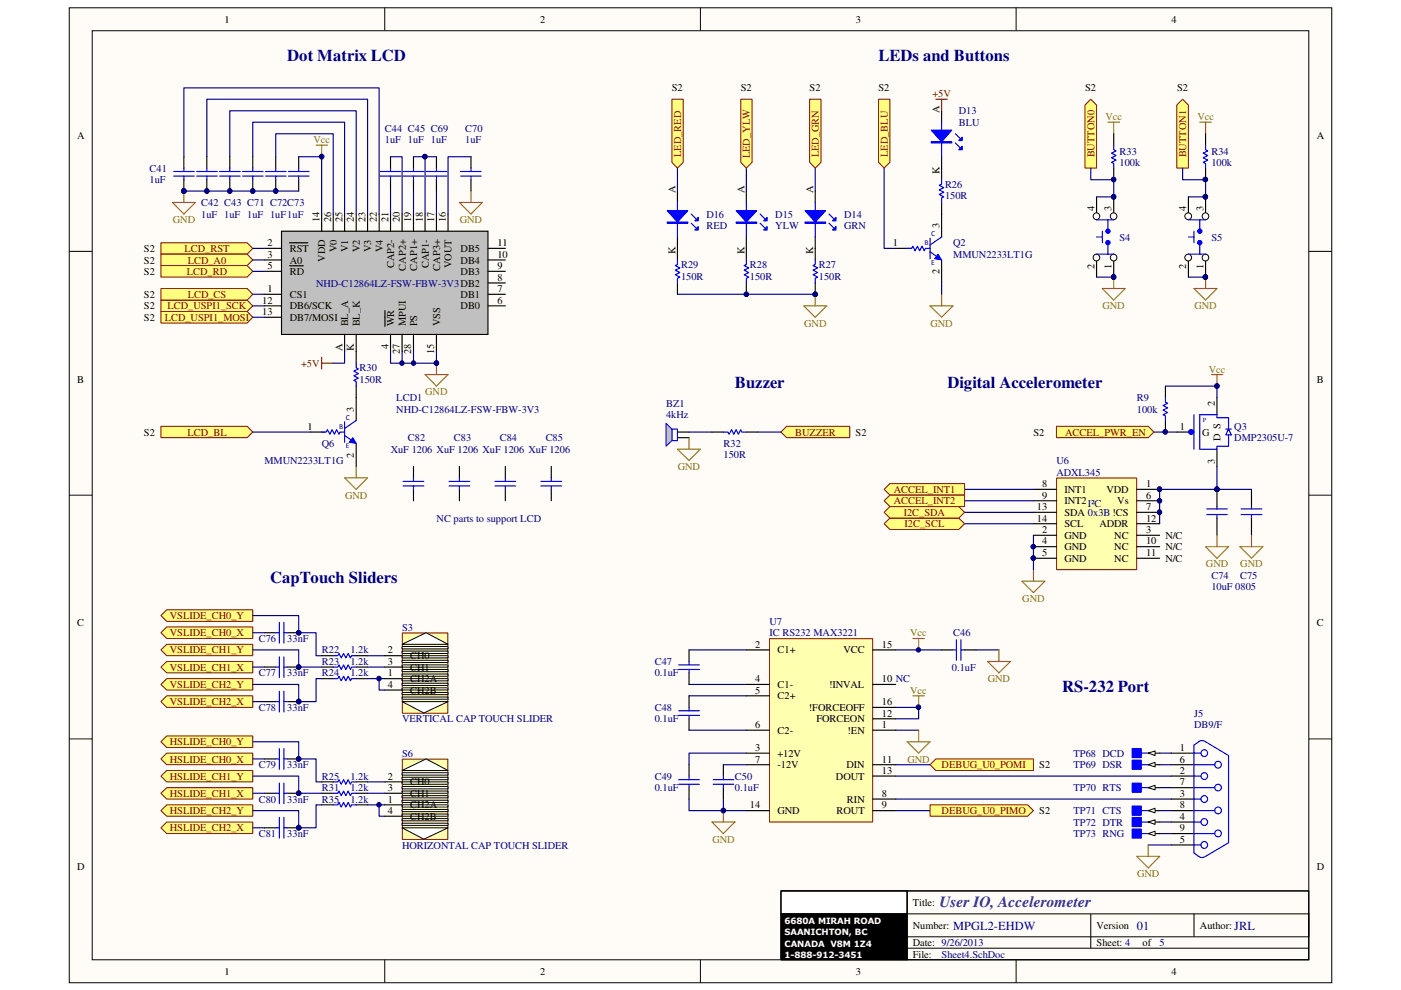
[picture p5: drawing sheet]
<svg xmlns="http://www.w3.org/2000/svg" width="297mm" height="210mm" viewBox="0 0 297 210" stroke-linecap="round" stroke-linejoin="round" font-family="sans-serif">
<defs><g id="words">
<g font-size="3.5" fill="#000080">
<text x="60.9" y="13">Dot Matrix LCD</text>
<text x="186.3" y="13">LEDs and Buttons</text>
<text x="155.8" y="82.3">Buzzer</text>
<text x="200.9" y="82.3">Digital Accelerometer</text>
<text x="57.3" y="123.7">CapTouch Sliders</text>
<text x="225.2" y="146.8">RS-232 Port</text>
</g>
<text font-size="3.3" fill="#421c8b" x="199.2" y="192.3">User IO, Accelerometer</text>
<g font-size="2.6" fill="#000080">
<text x="202.1" y="197.1">MPGL2-EHDW</text>
<text x="241" y="197.1">01</text>
<text x="261.7" y="197.1">JRL</text>
</g>
<g font-size="2.2">
<text x="47.6" y="4.8">1</text>
<text x="114.5" y="4.8">2</text>
<text x="181.4" y="4.8">3</text>
<text x="248.4" y="4.8">4</text>
<text x="142.4" y="19.4">S2</text>
<text x="157.1" y="19.4">S2</text>
<text x="171.7" y="19.4">S2</text>
<text x="186.3" y="19.4">S2</text>
<text x="230.1" y="19.4">S2</text>
<text x="249.6" y="19.4">S2</text>
<text x="16.3" y="29.4">A</text>
<text x="199.2" y="24" transform="rotate(-90 199.2 24)">A</text>
<text x="279.2" y="29.4">A</text>
<text x="143.2" y="41" transform="rotate(-90 143.2 41)">A</text>
<text x="157.8" y="41" transform="rotate(-90 157.8 41)">A</text>
<text x="172.4" y="41" transform="rotate(-90 172.4 41)">A</text>
<text x="199.2" y="36.8" transform="rotate(-90 199.2 36.8)">K</text>
<text x="67.8" y="47.1" transform="rotate(-90 67.8 47.1)">14</text>
<text x="70.2" y="47.1" transform="rotate(-90 70.2 47.1)">26</text>
<text x="72.6" y="47.1" transform="rotate(-90 72.6 47.1)">25</text>
<text x="75.1" y="47.1" transform="rotate(-90 75.1 47.1)">24</text>
<text x="77.5" y="47.1" transform="rotate(-90 77.5 47.1)">23</text>
<text x="79.9" y="47.1" transform="rotate(-90 79.9 47.1)">22</text>
<text x="82.3" y="47.1" transform="rotate(-90 82.3 47.1)">21</text>
<text x="84.8" y="47.1" transform="rotate(-90 84.8 47.1)">20</text>
<text x="87.2" y="47.1" transform="rotate(-90 87.2 47.1)">19</text>
<text x="89.7" y="47.1" transform="rotate(-90 89.7 47.1)">18</text>
<text x="92.1" y="47.1" transform="rotate(-90 92.1 47.1)">17</text>
<text x="94.5" y="47.1" transform="rotate(-90 94.5 47.1)">16</text>
<text x="232" y="44.7" transform="rotate(-90 232 44.7)">4</text>
<text x="235.7" y="44.7" transform="rotate(-90 235.7 44.7)">3</text>
<text x="251.5" y="44.7" transform="rotate(-90 251.5 44.7)">4</text>
<text x="255.1" y="44.7" transform="rotate(-90 255.1 44.7)">3</text>
<text x="30.5" y="53.4">S2</text>
<text x="56.7" y="52.2">2</text>
<text x="61.4" y="53.4">RST</text>
<text x="71.4" y="53.4" transform="rotate(-90 71.4 53.4)">V0</text>
<text x="73.8" y="53.4" transform="rotate(-90 73.8 53.4)">V1</text>
<text x="76.3" y="53.4" transform="rotate(-90 76.3 53.4)">V2</text>
<text x="78.7" y="53.4" transform="rotate(-90 78.7 53.4)">V3</text>
<text x="81.1" y="53.4" transform="rotate(-90 81.1 53.4)">V4</text>
<text x="97.7" y="53.4">DB5</text>
<text x="105.4" y="52.2">11</text>
<text x="143.2" y="53.8" transform="rotate(-90 143.2 53.8)">K</text>
<text x="157.8" y="53.8" transform="rotate(-90 157.8 53.8)">K</text>
<text x="172.4" y="53.8" transform="rotate(-90 172.4 53.8)">K</text>
<text x="189.3" y="52.2">1</text>
<text x="199.2" y="48.3" transform="rotate(-90 199.2 48.3)">3</text>
<text x="30.5" y="55.9">S2</text>
<text x="30.5" y="58.3">S2</text>
<text x="56.7" y="54.7">3</text>
<text x="56.7" y="57.1">5</text>
<text x="61.4" y="55.9">A0</text>
<text x="61.4" y="58.3">RD</text>
<text x="69" y="55.5" transform="rotate(-90 69 55.5)">VDD</text>
<text x="83.6" y="56.9" transform="rotate(-90 83.6 56.9)">CAP2-</text>
<text x="86" y="57.4" transform="rotate(-90 86 57.4)">CAP2+</text>
<text x="88.4" y="57.4" transform="rotate(-90 88.4 57.4)">CAP1+</text>
<text x="90.9" y="56.9" transform="rotate(-90 90.9 56.9)">CAP1-</text>
<text x="93.3" y="57.4" transform="rotate(-90 93.3 57.4)">CAP3+</text>
<text x="95.8" y="56.9" transform="rotate(-90 95.8 56.9)">VOUT</text>
<text x="97.7" y="58.3">DB3</text>
<text x="97.7" y="55.9">DB4</text>
<text x="105.4" y="59.5">8</text>
<text x="105.4" y="57.1">9</text>
<text x="105.4" y="54.7">10</text>
<text x="199.2" y="58.2" transform="rotate(-90 199.2 58.2)">2</text>
<text x="232" y="56.9" transform="rotate(-90 232 56.9)">2</text>
<text x="235.7" y="56.9" transform="rotate(-90 235.7 56.9)">1</text>
<text x="251.5" y="56.9" transform="rotate(-90 251.5 56.9)">2</text>
<text x="255.1" y="56.9" transform="rotate(-90 255.1 56.9)">1</text>
<text x="30.5" y="63.2">S2</text>
<text x="30.5" y="65.6">S2</text>
<text x="55.6" y="64.4">12</text>
<text x="56.7" y="61.9">1</text>
<text x="61.4" y="63.2">CS1</text>
<text x="61.4" y="65.6">DB6/SCK</text>
<text x="97.7" y="65.6">DB0</text>
<text x="97.7" y="63.2">DB1</text>
<text x="105.4" y="64.4">6</text>
<text x="105.4" y="61.9">7</text>
<text x="30.5" y="68">S2</text>
<text x="55.6" y="66.8">13</text>
<text x="61.4" y="68">DB7/MOSI</text>
<text x="73.8" y="69.2" transform="rotate(-90 73.8 69.2)">BL_A</text>
<text x="76.3" y="69.2" transform="rotate(-90 76.3 69.2)">BL_K</text>
<text x="83.6" y="69.2" transform="rotate(-90 83.6 69.2)">WR</text>
<text x="86" y="69.2" transform="rotate(-90 86 69.2)">MPUI</text>
<text x="88.4" y="69.2" transform="rotate(-90 88.4 69.2)">PS</text>
<text x="93.3" y="69.2" transform="rotate(-90 93.3 69.2)">VSS</text>
<text x="72.6" y="74.5" transform="rotate(-90 72.6 74.5)">A</text>
<text x="75.1" y="74.5" transform="rotate(-90 75.1 74.5)">K</text>
<text x="82.3" y="74" transform="rotate(-90 82.3 74)">4</text>
<text x="84.8" y="75.1" transform="rotate(-90 84.8 75.1)">27</text>
<text x="87.2" y="75.1" transform="rotate(-90 87.2 75.1)">28</text>
<text x="92.1" y="75.1" transform="rotate(-90 92.1 75.1)">15</text>
<text x="16.4" y="81.1">B</text>
<text x="279.2" y="81.1">B</text>
<text x="75.1" y="87.2" transform="rotate(-90 75.1 87.2)">3</text>
<text x="257.6" y="86" transform="rotate(-90 257.6 86)">2</text>
<text x="30.5" y="92.4">S2</text>
<text x="65.2" y="91.1">1</text>
<text x="181.4" y="92.4">S2</text>
<text x="219.1" y="92.4">S2</text>
<text x="250.1" y="91.1">1</text>
<text x="254.9" y="92.4">G</text>
<text x="258.8" y="93.6" transform="rotate(-90 258.8 93.6)">D S</text>
<text x="75.1" y="97.1" transform="rotate(-90 75.1 97.1)">2</text>
<text x="257.6" y="98.3" transform="rotate(-90 257.6 98.3)">3</text>
<text x="220.9" y="103.3">8</text>
<text x="220.9" y="105.7">9</text>
<text x="225.7" y="104.5">INT1</text>
<text x="225.7" y="106.9">INT2</text>
<text x="234.6" y="104.5">VDD</text>
<text x="236.9" y="106.9">Vs</text>
<text x="243" y="103.3">1</text>
<text x="243" y="105.7">6</text>
<text x="219.8" y="108.2">13</text>
<text x="219.8" y="110.6">14</text>
<text x="220.9" y="113">2</text>
<text x="225.7" y="109.4">SDA 0x3B !CS</text>
<text x="225.7" y="111.8">SCL</text>
<text x="233.1" y="111.8">ADDR</text>
<text x="243" y="108.2">7</text>
<text x="243" y="113">3</text>
<text x="243" y="110.6">12</text>
<text x="220.9" y="115.4">4</text>
<text x="220.9" y="117.9">5</text>
<text x="225.7" y="114.3">GND</text>
<text x="225.7" y="116.7">GND</text>
<text x="225.7" y="119.1">GND</text>
<text x="236.3" y="114.3">NC</text>
<text x="236.3" y="116.7">NC</text>
<text x="236.3" y="119.1">NC</text>
<text x="243" y="115.4">10</text>
<text x="243" y="117.9">11</text>
<text x="247.1" y="114.3">N/C</text>
<text x="247.1" y="116.7">N/C</text>
<text x="247.1" y="119.1">N/C</text>
<text x="16.4" y="132.8">C</text>
<text x="160.1" y="137.4">2</text>
<text x="187" y="137.4">15</text>
<text x="279.2" y="132.8">C</text>
<text x="82.2" y="143.4">1</text>
<text x="82.2" y="138.6">2</text>
<text x="82.2" y="141">3</text>
<text x="86.9" y="139.8">CH0</text>
<text x="86.9" y="142.2">CH1</text>
<text x="164.8" y="138.6">C1+</text>
<text x="178.8" y="138.6">VCC</text>
<text x="82.2" y="145.9">4</text>
<text x="86.9" y="144.7">CH2A</text>
<text x="86.9" y="147.1">CH2B</text>
<text x="160.1" y="144.7">4</text>
<text x="160.1" y="147.1">5</text>
<text x="164.8" y="145.9">C1-</text>
<text x="164.8" y="148.3">C2+</text>
<text x="175.8" y="145.9">!INVAL</text>
<text x="187" y="144.7">10 NC</text>
<text x="187" y="149.5">16</text>
<text x="160.1" y="154.4">6</text>
<text x="164.8" y="155.6">C2-</text>
<text x="171.5" y="150.7">!FORCEOFF</text>
<text x="173.1" y="153.2">FORCEON</text>
<text x="179.7" y="155.6">!EN</text>
<text x="187" y="154.4">1</text>
<text x="187" y="151.9">12</text>
<text x="160.1" y="159.3">3</text>
<text x="160.1" y="161.7">7</text>
<text x="164.8" y="160.4">+12V</text>
<text x="187" y="161.7">11</text>
<text x="250.1" y="159.3">1</text>
<text x="250.1" y="161.7">6</text>
<text x="82.2" y="165.3">2</text>
<text x="82.2" y="167.8">3</text>
<text x="86.9" y="166.5">CH0</text>
<text x="164.8" y="162.9">-12V</text>
<text x="177.2" y="165.3">DOUT</text>
<text x="179.4" y="162.9">DIN</text>
<text x="187" y="164.1">13</text>
<text x="220.3" y="162.9">S2</text>
<text x="250.1" y="164.1">2</text>
<text x="250.1" y="166.5">7</text>
<text x="82.2" y="170.2">1</text>
<text x="82.2" y="172.6">4</text>
<text x="86.9" y="171.4">CH2A</text>
<text x="86.9" y="169">CH1</text>
<text x="86.9" y="173.8">CH2B</text>
<text x="159" y="171.4">14</text>
<text x="164.8" y="172.6">GND</text>
<text x="177.4" y="172.6">ROUT</text>
<text x="179.6" y="170.2">RIN</text>
<text x="187" y="169">8</text>
<text x="187" y="171.4">9</text>
<text x="220.3" y="172.6">S2</text>
<text x="250.1" y="169">3</text>
<text x="250.1" y="171.4">8</text>
<text x="250.1" y="173.8">4</text>
<text x="250.1" y="176.3">9</text>
<text x="250.1" y="178.7">5</text>
<text x="16.3" y="184.5">D</text>
<text x="279.2" y="184.5">D</text>
<text x="193.5" y="192.1">Title:</text>
<text x="193.5" y="196.9">Number:</text>
<text x="232.5" y="196.9">Version</text>
<text x="254.4" y="196.9">Author:</text>
<text x="193.5" y="200.6">Date: 9/26/2013</text>
<text x="193.5" y="203">File:</text>
<text x="232.5" y="200.6">Sheet: 4</text>
<text x="242.2" y="200.6">of</text>
<text x="47.6" y="206.7">1</text>
<text x="114.5" y="206.7">2</text>
<text x="181.4" y="206.7">3</text>
<text x="248.4" y="206.7">4</text>
</g>
<g font-size="2.2" fill="#800000">
<text x="197.7" y="20.6">+5V</text>
<text x="144.4" y="33.2" transform="rotate(-90 144.4 33.2)">LED_RED</text>
<text x="159" y="33.6" transform="rotate(-90 159 33.6)">LED_YLW</text>
<text x="173.6" y="33.4" transform="rotate(-90 173.6 33.4)">LED_GRN</text>
<text x="188.2" y="33.2" transform="rotate(-90 188.2 33.2)">LED_BLU</text>
<text x="232" y="33.4" transform="rotate(-90 232 33.4)">BUTTON0</text>
<text x="251.5" y="33.4" transform="rotate(-90 251.5 33.4)">BUTTON1</text>
<text x="39.1" y="53.4">LCD_RST</text>
<text x="39.6" y="58.3">LCD_RD</text>
<text x="39.8" y="55.9">LCD_A0</text>
<text x="35.5" y="65.6">LCD_USPI1_SCK</text>
<text x="39.8" y="63.2">LCD_CS</text>
<text x="34.9" y="68">LCD_USPI1_MOSI</text>
<text x="63.8" y="77.8">+5V</text>
<text x="39.7" y="92.4">LCD_BL</text>
<text x="168.6" y="92.4">BUZZER</text>
<text x="225.8" y="92.4">ACCEL_PWR_EN</text>
<text x="189.5" y="104.5">ACCEL_INT1</text>
<text x="189.5" y="106.9">ACCEL_INT2</text>
<text x="191.6" y="109.4">I2C_SDA</text>
<text x="191.8" y="111.8">I2C_SCL</text>
<text x="36" y="131.3">VSLIDE_CH0_Y</text>
<text x="36" y="134.9">VSLIDE_CH0_X</text>
<text x="36" y="142.2">VSLIDE_CH1_X</text>
<text x="36" y="138.6">VSLIDE_CH1_Y</text>
<text x="36" y="149.5">VSLIDE_CH2_X</text>
<text x="36" y="145.9">VSLIDE_CH2_Y</text>
<text x="36" y="161.7">HSLIDE_CH0_X</text>
<text x="36" y="158">HSLIDE_CH0_Y</text>
<text x="36" y="165.3">HSLIDE_CH1_Y</text>
<text x="199.6" y="162.9">DEBUG_U0_POMI</text>
<text x="36" y="169">HSLIDE_CH1_X</text>
<text x="36" y="172.6">HSLIDE_CH2_Y</text>
<text x="199.6" y="172.6">DEBUG_U0_PIMO</text>
<text x="36" y="176.3">HSLIDE_CH2_X</text>
</g>
<g font-size="2.2" fill="#000080">
<text x="81.6" y="27.9">C44 C45 C69</text>
<text x="98.6" y="27.9">C70</text>
<text x="203.3" y="24.3">D13</text>
<text x="203.3" y="26.7">BLU</text>
<text x="81.6" y="30.3">1uF 1uF 1uF</text>
<text x="98.6" y="30.3">1uF</text>
<text x="237.4" y="32.8">R33</text>
<text x="237.4" y="35.2">100k</text>
<text x="256.8" y="32.8">R34</text>
<text x="256.8" y="35.2">100k</text>
<text x="31.7" y="36.4">C41</text>
<text x="31.7" y="38.8">1uF</text>
<text x="200.4" y="39.8">R26</text>
<text x="42.7" y="43.7">C42 C43 C71 C72C73</text>
<text x="42.7" y="46.1">1uF 1uF 1uF 1uF1uF</text>
<text x="149.8" y="46.1">D16</text>
<text x="164.4" y="46.1">D15</text>
<text x="179" y="46.1">D14</text>
<text x="200.4" y="42.2">150R</text>
<text x="149.8" y="48.6">RED</text>
<text x="164.4" y="48.6">YLW</text>
<text x="179" y="48.6">GRN</text>
<text x="202.1" y="52.2">Q2</text>
<text x="237.4" y="51">S4</text>
<text x="256.8" y="51">S5</text>
<text x="144.4" y="56.9">R29</text>
<text x="144.4" y="59.3">150R</text>
<text x="159" y="56.9">R28</text>
<text x="159" y="59.3">150R</text>
<text x="173.6" y="56.9">R27</text>
<text x="173.6" y="59.3">150R</text>
<text x="202.1" y="54.7">MMUN2233LT1G</text>
<text x="67" y="60.7">NHD-C12864LZ-FSW-FBW-3V3DB2</text>
<text x="76.2" y="78.7">R30</text>
<text x="76.2" y="81.2">150R</text>
<text x="84" y="85">LCD1</text>
<text x="84" y="87.5">NHD-C12864LZ-FSW-FBW-3V3</text>
<text x="141.2" y="86.3">BZ1</text>
<text x="141.2" y="88.7">4kHz</text>
<text x="241" y="85">R9</text>
<text x="241" y="87.5">100k</text>
<text x="68.2" y="94.8">Q6</text>
<text x="86.5" y="93.6">C82</text>
<text x="96.2" y="93.6">C83</text>
<text x="106" y="93.6">C84</text>
<text x="115.7" y="93.6">C85</text>
<text x="153.4" y="94.8">R32</text>
<text x="261.7" y="91.1">Q3</text>
<text x="261.7" y="93.6">DMP2305U-7</text>
<text x="56" y="98.4">MMUN2233LT1G</text>
<text x="82.8" y="96">XuF 1206 XuF 1206 XuF 1206 XuF 1206</text>
<text x="153.4" y="97.2">150R</text>
<text x="224" y="98.4">U6</text>
<text x="224" y="100.9">ADXL345</text>
<text x="230.7" y="107.6">I²C</text>
<text x="92.6" y="110.6">NC parts to support LCD</text>
<text x="256.8" y="122.8">C74</text>
<text x="256.8" y="125.2">10uF 0805</text>
<text x="262.9" y="122.8">C75</text>
<text x="54.9" y="136.1">C76</text>
<text x="60.9" y="136.1">33nF</text>
<text x="85.3" y="133.7">S3</text>
<text x="163.1" y="132.5">U7</text>
<text x="163.1" y="134.9">IC RS232 MAX3221</text>
<text x="202.1" y="134.9">C46</text>
<text x="54.9" y="143.4">C77</text>
<text x="60.9" y="143.4">33nF</text>
<text x="68.2" y="138.6">R22</text>
<text x="68.2" y="141">R23</text>
<text x="68.2" y="143.4">R24</text>
<text x="74.3" y="138.6">1.2k</text>
<text x="74.3" y="141">1.2k</text>
<text x="74.3" y="143.4">1.2k</text>
<text x="138.8" y="141">C47</text>
<text x="138.8" y="143.4">0.1uF</text>
<text x="201.8" y="142.2">0.1uF</text>
<text x="54.9" y="150.7">C78</text>
<text x="60.9" y="150.7">33nF</text>
<text x="85.3" y="153.2">VERTICAL CAP TOUCH SLIDER</text>
<text x="138.8" y="150.7">C48</text>
<text x="138.8" y="153.2">0.1uF</text>
<text x="253.2" y="151.9">J5</text>
<text x="253.2" y="154.4">DB9/F</text>
<text x="85.3" y="160.4">S6</text>
<text x="227.6" y="160.4">TP68 DCD</text>
<text x="54.9" y="162.9">C79</text>
<text x="60.9" y="162.9">33nF</text>
<text x="68.2" y="165.3">R25</text>
<text x="68.2" y="167.8">R31</text>
<text x="74.3" y="165.3">1.2k</text>
<text x="74.3" y="167.8">1.2k</text>
<text x="138.8" y="165.3">C49</text>
<text x="138.8" y="167.8">0.1uF</text>
<text x="155.8" y="165.3">C50</text>
<text x="155.8" y="167.8">0.1uF</text>
<text x="227.6" y="162.9">TP69 DSR</text>
<text x="227.6" y="167.8">TP70 RTS</text>
<text x="54.9" y="170.2">C80</text>
<text x="60.9" y="170.2">33nF</text>
<text x="68.2" y="170.2">R35</text>
<text x="74.3" y="170.2">1.2k</text>
<text x="227.6" y="172.6">TP71 CTS</text>
<text x="54.9" y="177.5">C81</text>
<text x="60.9" y="177.5">33nF</text>
<text x="85.3" y="179.9">HORIZONTAL CAP TOUCH SLIDER</text>
<text x="227.6" y="175">TP72 DTR</text>
<text x="227.6" y="177.5">TP73 RNG</text>
<text x="199.6" y="203">Sheet4.SchDoc</text>
<text x="245.9" y="200.6">5</text>
</g>
<g font-size="2.2" fill="#808000">
<text x="234.4" y="25.4">Vcc</text>
<text x="253.9" y="25.4">Vcc</text>
<text x="66.5" y="30.3">Vcc</text>
<text x="36.7" y="47.4">GND</text>
<text x="97.5" y="47.4">GND</text>
<text x="233.8" y="65.6">GND</text>
<text x="253.2" y="65.6">GND</text>
<text x="170.5" y="69.3">GND</text>
<text x="197.3" y="69.3">GND</text>
<text x="90.2" y="83.8">GND</text>
<text x="256.3" y="79">Vcc</text>
<text x="143.7" y="99.7">GND</text>
<text x="73.1" y="105.7">GND</text>
<text x="255.7" y="120.3">GND</text>
<text x="263" y="120.3">GND</text>
<text x="216.7" y="127.6">GND</text>
<text x="193" y="134.9">Vcc</text>
<text x="193" y="147.1">Vcc</text>
<text x="209.4" y="144.7">GND</text>
<text x="192.4" y="161.7">GND</text>
<text x="151" y="178.7">GND</text>
<text x="241.1" y="186">GND</text>
</g>
<g font-size="1.8" fill="#fff">
<text x="166.3" y="195.8">6680A MIRAH ROAD</text>
<text x="166.3" y="198.2">SAANICHTON, BC</text>
<text x="166.3" y="200.7">CANADA V8M 1Z4</text>
<text x="166.3" y="203.1">1-888-912-3451</text>
</g>
<g font-size="1.6" fill="#000080">
<text x="196" y="52">B</text>
<text x="197.4" y="50.1">C</text>
<text x="197.4" y="56.2">E</text>
<text x="73.3" y="89">C</text>
<text x="71.9" y="90.9">B</text>
<text x="73.3" y="95.1">E</text>
</g>
<text font-size="1.3" fill="#000080" x="255" y="89.5">P</text>
</g></defs>
<path d="M14.7 1.7h267.7v206.7h-267.7z" fill="#fffcf8"/>
<path d="M14.7 1.7h267.7v206.7h-267.7z" fill="none" stroke="#000" stroke-width=".21"/>
<path d="M19.6 6.6h257.9v196.9h-257.9z" fill="#fffcf8"/>
<g fill="none" stroke="#000" stroke-width=".21">
<path d="M19.6 6.5h257.9v197h-257.9zM81.6 1.6v4.9M148.5 1.6v4.9M215.4 1.6v4.9M14.7 53.3h4.9M277.5 53.3h4.9M14.7 105h4.9M277.5 105h4.9M14.7 156.7h4.9M277.5 156.7h4.9M165.6 188.9h26.7M192.3 198.6h85.2v-4.8h-24.4v4.8"/>
<path d="M192.3 193.8h60.8M231.3 193.8v7.2M277.5 188.9h-85.2v14.6M81.6 203.5v4.9M148.5 203.5v4.9M192.3 201h85.2M215.4 203.5v4.9"/>
</g>
<path d="M165.6 189h26.7v4.8h-26.7z" fill="#fff"/>
<path d="M165.6 188.9h26.7v4.9h-26.7zM165.6 193.8h26.7v9.7h-26.7z" fill="none" stroke="#000" stroke-width=".21"/>
<path d="M165.6 188.9h111.9v14.6h-111.9zM165.6 193.8h26.7M192.3 188.9v14.6" fill="none" stroke="#000" stroke-width=".24"/>
<path d="M165.6 193.8h26.7v9.7h-26.7z" fill="#000"/>
<path d="M142.4 91h1.2v2.4h-1.2z" fill="none" stroke="#00f" stroke-width=".24"/>
<path d="M141.2 89.7l1.2 1.3v2.4l-1.2 1.2z" fill-rule="evenodd" fill="#c0c0c0"/>
<path d="M141.2 89.7l1.2 1.3v2.4l-1.2 1.2z" fill="none" stroke="#00f" stroke-width=".21"/>
<path d="M143.6 92.8h2.5M143.6 91.6h2.5" fill="none" stroke="#000" stroke-width=".24"/>
<path d="M165.6 91.6l1.2-1.2h13.4v2.4h-13.4z" fill-rule="evenodd" fill="#ffff80"/>
<path d="M165.6 91.6l1.2-1.2h13.4v2.4h-13.4z" fill="none" stroke="#800000" stroke-width=".21"/>
<path d="M170.4 64.9h4.9l-2.5 2.4zM172.8 62.4v2.5" fill="none" stroke="#808000" stroke-width=".24"/>
<circle cx="172.8" cy="62.4" r=".46" fill="#000080"/>
<circle cx="172.8" cy="62.4" r=".46" fill="none" stroke="#000080" stroke-width=".21"/>
<path d="M143.6 35.6v4.9M158.2 35.6v4.9M172.8 35.6v4.9" fill="none" stroke="#000080" stroke-width=".24"/>
<path d="M172.8 40.5v2.4M172.8 50.2v2.5" fill="none" stroke="#000" stroke-width=".24"/>
<path d="M172.8 42.9v7.3M175.8 47.3l.9 1M175.8 45.4l.9 1" fill="none" stroke="#00f" stroke-width=".24"/>
<path d="M170.7 44.7h4.3l-2.2 2.4z" fill="#00f"/>
<path d="M170.7 44.7h4.3l-2.2 2.4zM170.7 47.1h4.3v.2h-4.3z" fill="none" stroke="#00f" stroke-width=".24"/>
<path d="M170.7 47.2h4.3" fill="none" stroke="#00f" stroke-width=".25"/>
<path d="M177.2 48v.8h-.7z" fill="#00f"/>
<path d="M177.2 48v.8h-.7z" fill="none" stroke="#00f" stroke-width=".24"/>
<path d="M177.2 46.1v.7h-.7z" fill="#00f"/>
<path d="M158.2 42.9v7.3M161.2 47.3l.9 1M161.2 45.4l.9 1M177.2 46.1v.7h-.7z" fill="none" stroke="#00f" stroke-width=".24"/>
<path d="M158.2 40.5v2.4M158.2 50.2v2.5" fill="none" stroke="#000" stroke-width=".24"/>
<path d="M156.1 44.7h4.3l-2.2 2.4z" fill="#00f"/>
<path d="M156.1 44.7h4.3l-2.2 2.4zM156.1 47.1h4.3v.2h-4.3z" fill="none" stroke="#00f" stroke-width=".24"/>
<path d="M156.1 47.2h4.3" fill="none" stroke="#00f" stroke-width=".25"/>
<path d="M162.6 48v.8h-.7z" fill="#00f"/>
<path d="M162.6 48v.8h-.7z" fill="none" stroke="#00f" stroke-width=".24"/>
<path d="M162.6 46.1v.7h-.7z" fill="#00f"/>
<path d="M143.6 42.9v7.3M146.6 47.3l.9 1M146.6 45.4l.9 1M162.6 46.1v.7h-.7z" fill="none" stroke="#00f" stroke-width=".24"/>
<path d="M143.6 40.5v2.4M143.6 50.2v2.5" fill="none" stroke="#000" stroke-width=".24"/>
<path d="M141.5 44.7h4.3l-2.2 2.4z" fill="#00f"/>
<path d="M141.5 44.7h4.3l-2.2 2.4zM141.5 47.1h4.3v.2h-4.3z" fill="none" stroke="#00f" stroke-width=".24"/>
<path d="M141.5 47.2h4.3" fill="none" stroke="#00f" stroke-width=".25"/>
<path d="M148 48v.8h-.7z" fill="#00f"/>
<path d="M148 48v.8h-.7z" fill="none" stroke="#00f" stroke-width=".24"/>
<path d="M148 46.1v.7h-.7z" fill="#00f"/>
<path d="M148 46.1v.7h-.7z" fill="none" stroke="#00f" stroke-width=".24"/>
<path d="M143.6 62.4h29.2" fill="none" stroke="#000080" stroke-width=".24"/>
<circle cx="172.8" cy="62.4" r=".46" fill="#000080"/>
<circle cx="172.8" cy="62.4" r=".46" fill="none" stroke="#000080" stroke-width=".21"/>
<path d="M249.5 22.3l1.2-1.3 1.3 1.3v13.3h-2.5z" fill-rule="evenodd" fill="#ffff80"/>
<path d="M249.5 22.3l1.2-1.3 1.3 1.3v13.3h-2.5z" fill="none" stroke="#800000" stroke-width=".21"/>
<path d="M254.4 25.9h2.4M255.6 25.9v2.5M255.6 58.8v2.4M253.1 61.2h4.9l-2.4 2.4z" fill="none" stroke="#808000" stroke-width=".24"/>
<circle cx="255.6" cy="58.7" r=".48" fill="#000080"/>
<circle cx="255.6" cy="58.7" r=".48" fill="none" stroke="#000080" stroke-width=".21"/>
<path d="M255.6 28.4v2.4M255.6 35.6v2.5" fill="none" stroke="#000" stroke-width=".24"/>
<circle cx="255.6" cy="38.1" r=".46" fill="#000080"/>
<circle cx="255.6" cy="38.1" r=".46" fill="none" stroke="#000080" stroke-width=".21"/>
<path d="M255.6 30.8v.9l.5 .3-1 .5 1 .5-1 .4 1 .6-1 .4 .5 .3v.9" fill="none" stroke="#00f" stroke-width=".24"/>
<circle cx="255.6" cy="38.1" r=".46" fill="#000080"/>
<circle cx="255.6" cy="38.1" r=".46" fill="none" stroke="#000080" stroke-width=".21"/>
<path d="M255.6 53.9v4.9" fill="none" stroke="#000" stroke-width=".24"/>
<circle cx="255.6" cy="54.6" r=".71" fill="#fffcf8"/>
<circle cx="255.6" cy="54.6" r=".71" fill="none" stroke="#000" stroke-width=".21"/>
<circle cx="255.6" cy="58.7" r=".48" fill="#000080"/>
<circle cx="255.6" cy="58.7" r=".48" fill="none" stroke="#000080" stroke-width=".21"/>
<path d="M255.6 41.7v4.9" fill="none" stroke="#000" stroke-width=".24"/>
<circle cx="255.6" cy="45.8" r=".71" fill="#fffcf8"/>
<circle cx="255.6" cy="45.8" r=".71" fill="none" stroke="#000" stroke-width=".21"/>
<circle cx="255.6" cy="41.7" r=".48" fill="#000080"/>
<circle cx="255.6" cy="41.7" r=".48" fill="none" stroke="#000080" stroke-width=".21"/>
<path d="M252 53.9v4.9" fill="none" stroke="#000" stroke-width=".24"/>
<circle cx="251.9" cy="54.6" r=".72" fill="#fffcf8"/>
<circle cx="251.9" cy="54.6" r=".72" fill="none" stroke="#000" stroke-width=".21"/>
<path d="M252 41.7v4.9" fill="none" stroke="#000" stroke-width=".24"/>
<circle cx="251.9" cy="45.8" r=".72" fill="#fffcf8"/>
<circle cx="251.9" cy="45.8" r=".72" fill="none" stroke="#000" stroke-width=".21"/>
<path d="M252 53.9h3.6M252 46.6h3.6M252 50.2h1.1M253.1 49v2.5M254.4 46.6v2.4M254.4 51.5v2.4" fill="none" stroke="#00f" stroke-width=".24"/>
<circle cx="254.4" cy="51.4" r=".46" fill="#00f"/>
<circle cx="254.4" cy="51.4" r=".46" fill="none" stroke="#00f" stroke-width=".21"/>
<circle cx="254.4" cy="49" r=".46" fill="#00f"/>
<circle cx="254.4" cy="49" r=".46" fill="none" stroke="#00f" stroke-width=".21"/>
<circle cx="255.6" cy="58.7" r=".48" fill="#000080"/>
<circle cx="255.6" cy="58.7" r=".48" fill="none" stroke="#000080" stroke-width=".21"/>
<circle cx="255.6" cy="41.7" r=".48" fill="#000080"/>
<circle cx="255.6" cy="41.7" r=".48" fill="none" stroke="#000080" stroke-width=".21"/>
<path d="M252 58.8h3.6" fill="none" stroke="#000080" stroke-width=".24"/>
<circle cx="255.6" cy="58.7" r=".48" fill="#000080"/>
<circle cx="255.6" cy="58.7" r=".48" fill="none" stroke="#000080" stroke-width=".21"/>
<path d="M67 30.8h2.4M68.2 30.8v2.4M143.6 95.2h4.9l-2.4 2.5zM146.1 92.8v2.4" fill="none" stroke="#808000" stroke-width=".24"/>
<circle cx="68.2" cy="33.2" r=".47" fill="#000080"/>
<circle cx="68.2" cy="33.2" r=".47" fill="none" stroke="#000080" stroke-width=".21"/>
<path d="M75.5 74.5v2.5M75.5 81.9v2.4" fill="none" stroke="#000" stroke-width=".24"/>
<path d="M75.5 77v1l.5 .2-1 .5 1 .5-1 .5 1 .5-1 .4 .5 .3v1" fill="none" stroke="#00f" stroke-width=".24"/>
<path d="M68.2 75.8v2.4M68.2 77h2.5" fill="none" stroke="#800000" stroke-width=".24"/>
<path d="M34.1 51.5h18.3l1.2 1.2-1.2 1.2h-18.3z" fill-rule="evenodd" fill="#ffff80"/>
<path d="M34.1 51.5h18.3l1.2 1.2-1.2 1.2h-18.3z" fill="none" stroke="#800000" stroke-width=".21"/>
<path d="M48.7 33.2v2.4M48.7 38.1v2.4" fill="none" stroke="#000" stroke-width=".24"/>
<circle cx="48.7" cy="40.5" r=".47" fill="#000080"/>
<circle cx="48.7" cy="40.5" r=".47" fill="none" stroke="#000080" stroke-width=".21"/>
<path d="M46.6 37.3h4.3M46.6 36.4h4.3M48.7 35.6v.8M48.7 37.3v.8" fill="none" stroke="#00f" stroke-width=".24"/>
<circle cx="48.7" cy="40.5" r=".47" fill="#000080"/>
<circle cx="48.7" cy="40.5" r=".47" fill="none" stroke="#000080" stroke-width=".21"/>
<path d="M43.9 38.1v2.4" fill="none" stroke="#000" stroke-width=".24"/>
<circle cx="43.8" cy="40.5" r=".47" fill="#000080"/>
<circle cx="43.8" cy="40.5" r=".47" fill="none" stroke="#000080" stroke-width=".21"/>
<path d="M43.9 33.2v2.4" fill="none" stroke="#000" stroke-width=".24"/>
<path d="M41.7 36.4h4.4M41.7 37.3h4.4M43.9 35.6v.8M43.9 37.3v.8" fill="none" stroke="#00f" stroke-width=".24"/>
<circle cx="43.8" cy="40.5" r=".47" fill="#000080"/>
<circle cx="43.8" cy="40.5" r=".47" fill="none" stroke="#000080" stroke-width=".21"/>
<path d="M75.5 98.9v2.4M73.1 101.3h4.8l-2.4 2.5z" fill="none" stroke="#808000" stroke-width=".24"/>
<path d="M34.1 90.4h18.3l1.2 1.2-1.2 1.2h-18.3z" fill-rule="evenodd" fill="#ffff80"/>
<path d="M34.1 90.4h18.3l1.2 1.2-1.2 1.2h-18.3z" fill="none" stroke="#800000" stroke-width=".21"/>
<path d="M36.6 42.9h4.8l-2.4 2.5zM39 40.5v2.4" fill="none" stroke="#808000" stroke-width=".24"/>
<circle cx="39" cy="40.5" r=".47" fill="#000080"/>
<circle cx="39" cy="40.5" r=".47" fill="none" stroke="#000080" stroke-width=".21"/>
<path d="M171.7 21h2.4v13.4l-1.3 1.2-1.1-1.2z" fill-rule="evenodd" fill="#ffff80"/>
<path d="M171.7 21h2.4v13.4l-1.3 1.2-1.1-1.2z" fill="none" stroke="#800000" stroke-width=".21"/>
<path d="M157.1 21h2.4v13.4l-1.3 1.2-1.1-1.2z" fill-rule="evenodd" fill="#ffff80"/>
<path d="M157.1 21h2.4v13.4l-1.3 1.2-1.1-1.2z" fill="none" stroke="#800000" stroke-width=".21"/>
<path d="M142.4 21h2.5v13.4l-1.3 1.2-1.2-1.2z" fill-rule="evenodd" fill="#ffff80"/>
<path d="M142.4 21h2.5v13.4l-1.3 1.2-1.2-1.2z" fill="none" stroke="#800000" stroke-width=".21"/>
<path d="M39 38.1v2.4" fill="none" stroke="#000" stroke-width=".24"/>
<circle cx="39" cy="40.5" r=".47" fill="#000080"/>
<circle cx="39" cy="40.5" r=".47" fill="none" stroke="#000080" stroke-width=".21"/>
<path d="M39 33.2v2.4" fill="none" stroke="#000" stroke-width=".24"/>
<path d="M36.8 36.4h4.4M36.8 37.3h4.4M39 35.6v.8M39 37.3v.8" fill="none" stroke="#00f" stroke-width=".24"/>
<circle cx="39" cy="40.5" r=".47" fill="#000080"/>
<circle cx="39" cy="40.5" r=".47" fill="none" stroke="#000080" stroke-width=".21"/>
<path d="M151 91.6h2.4M158.2 91.6h2.5" fill="none" stroke="#000" stroke-width=".24"/>
<path d="M153.4 91.6h.9l.3 .5 .5-1 .5 1 .5-1 .4 1 .6-1 .2 .5h.9" fill="none" stroke="#00f" stroke-width=".24"/>
<path d="M146.1 91.6h4.9" fill="none" stroke="#000080" stroke-width=".24"/>
<path d="M234.9 25.9h2.5M236.1 25.9v2.5M236.1 58.8v2.4M233.7 61.2h4.9l-2.5 2.4z" fill="none" stroke="#808000" stroke-width=".24"/>
<circle cx="236.1" cy="58.7" r=".47" fill="#000080"/>
<circle cx="236.1" cy="58.7" r=".47" fill="none" stroke="#000080" stroke-width=".21"/>
<path d="M236.1 28.4v2.4M236.1 35.6v2.5" fill="none" stroke="#000" stroke-width=".24"/>
<circle cx="236.1" cy="38.1" r=".46" fill="#000080"/>
<circle cx="236.1" cy="38.1" r=".46" fill="none" stroke="#000080" stroke-width=".21"/>
<path d="M236.1 30.8v.9l.5 .3-.9 .5 .9 .5-.9 .4 .9 .6-.9 .4 .4 .3v.9" fill="none" stroke="#00f" stroke-width=".24"/>
<circle cx="236.1" cy="38.1" r=".46" fill="#000080"/>
<circle cx="236.1" cy="38.1" r=".46" fill="none" stroke="#000080" stroke-width=".21"/>
<path d="M230 22.3l1.3-1.3 1.2 1.3v13.3h-2.5z" fill-rule="evenodd" fill="#ffff80"/>
<path d="M230 22.3l1.3-1.3 1.2 1.3v13.3h-2.5z" fill="none" stroke="#800000" stroke-width=".21"/>
<path d="M236.1 53.9v4.9" fill="none" stroke="#000" stroke-width=".24"/>
<circle cx="236.1" cy="54.6" r=".71" fill="#fffcf8"/>
<circle cx="236.1" cy="54.6" r=".71" fill="none" stroke="#000" stroke-width=".21"/>
<circle cx="236.1" cy="58.7" r=".47" fill="#000080"/>
<circle cx="236.1" cy="58.7" r=".47" fill="none" stroke="#000080" stroke-width=".21"/>
<path d="M236.1 41.7v4.9" fill="none" stroke="#000" stroke-width=".24"/>
<circle cx="236.1" cy="45.8" r=".71" fill="#fffcf8"/>
<circle cx="236.1" cy="45.8" r=".71" fill="none" stroke="#000" stroke-width=".21"/>
<circle cx="236.1" cy="41.7" r=".47" fill="#000080"/>
<circle cx="236.1" cy="41.7" r=".47" fill="none" stroke="#000080" stroke-width=".21"/>
<path d="M232.5 53.9v4.9" fill="none" stroke="#000" stroke-width=".24"/>
<circle cx="232.5" cy="54.6" r=".71" fill="#fffcf8"/>
<circle cx="232.5" cy="54.6" r=".71" fill="none" stroke="#000" stroke-width=".21"/>
<path d="M232.5 41.7v4.9" fill="none" stroke="#000" stroke-width=".24"/>
<circle cx="232.5" cy="45.8" r=".71" fill="#fffcf8"/>
<circle cx="232.5" cy="45.8" r=".71" fill="none" stroke="#000" stroke-width=".21"/>
<path d="M232.5 53.9h3.6M232.5 46.6h3.6M232.5 50.2h1.2M233.7 49v2.5M234.9 46.6v2.4M234.9 51.5v2.4" fill="none" stroke="#00f" stroke-width=".24"/>
<circle cx="234.9" cy="51.4" r=".46" fill="#00f"/>
<circle cx="234.9" cy="51.4" r=".46" fill="none" stroke="#00f" stroke-width=".21"/>
<circle cx="234.9" cy="49" r=".46" fill="#00f"/>
<circle cx="234.9" cy="49" r=".46" fill="none" stroke="#00f" stroke-width=".21"/>
<circle cx="236.1" cy="58.7" r=".47" fill="#000080"/>
<circle cx="236.1" cy="58.7" r=".47" fill="none" stroke="#000080" stroke-width=".21"/>
<circle cx="236.1" cy="41.7" r=".47" fill="#000080"/>
<circle cx="236.1" cy="41.7" r=".47" fill="none" stroke="#000080" stroke-width=".21"/>
<path d="M232.5 58.8h3.6" fill="none" stroke="#000080" stroke-width=".24"/>
<circle cx="236.1" cy="58.7" r=".47" fill="#000080"/>
<circle cx="236.1" cy="58.7" r=".47" fill="none" stroke="#000080" stroke-width=".21"/>
<path d="M231.3 35.6v2.5h4.8v3.6h-3.6" fill="none" stroke="#000080" stroke-width=".24"/>
<circle cx="236.1" cy="38.1" r=".46" fill="#000080"/>
<circle cx="236.1" cy="38.1" r=".46" fill="none" stroke="#000080" stroke-width=".21"/>
<circle cx="236.1" cy="41.7" r=".47" fill="#000080"/>
<circle cx="236.1" cy="41.7" r=".47" fill="none" stroke="#000080" stroke-width=".21"/>
<path d="M250.7 35.6v2.5h4.9v3.6h-3.6" fill="none" stroke="#000080" stroke-width=".24"/>
<circle cx="255.6" cy="38.1" r=".46" fill="#000080"/>
<circle cx="255.6" cy="38.1" r=".46" fill="none" stroke="#000080" stroke-width=".21"/>
<circle cx="255.6" cy="41.7" r=".48" fill="#000080"/>
<circle cx="255.6" cy="41.7" r=".48" fill="none" stroke="#000080" stroke-width=".21"/>
<path d="M160.7 91.6h4.9" fill="none" stroke="#000080" stroke-width=".24"/>
<path d="M65.8 91.6h2.4M75.5 84.3v4.9M75.5 94v4.9" fill="none" stroke="#000" stroke-width=".24"/>
<path d="M73.1 92.3l2.4 1.7M73.1 89.4v4.4M75.5 89.2l-2.4 1.6" fill="none" stroke="#00f" stroke-width=".24"/>
<path d="M74.8 92.8l.7 1.2-1.5-.2z" fill="#00f"/>
<path d="M74.8 92.8l.7 1.2-1.5-.2z" fill="none" stroke="#00f" stroke-width=".21"/>
<path d="M68.2 91.6h.8" fill="none" stroke="#000" stroke-width=".21"/>
<path d="M143.6 55.1v1l-.4 .2 .9 .5-.9 .5 .9 .5-.9 .5 .9 .5-.5 .2v1M68.2 91.6h1l.2-.5 .5 1 .5-1 .5 1 .5-1 .5 1 .2-.5h1" fill="none" stroke="#00f" stroke-width=".24"/>
<path d="M143.6 52.7v2.4M143.6 60v2.4M158.2 60v2.4" fill="none" stroke="#000" stroke-width=".24"/>
<circle cx="158.2" cy="62.4" r=".46" fill="#000080"/>
<circle cx="158.2" cy="62.4" r=".46" fill="none" stroke="#000080" stroke-width=".21"/>
<path d="M158.2 52.7v2.4" fill="none" stroke="#000" stroke-width=".24"/>
<path d="M158.2 55.1v1l-.4 .2 .9 .5-.9 .5 .9 .5-.9 .5 .9 .5-.5 .2v1" fill="none" stroke="#00f" stroke-width=".24"/>
<circle cx="158.2" cy="62.4" r=".46" fill="#000080"/>
<circle cx="158.2" cy="62.4" r=".46" fill="none" stroke="#000080" stroke-width=".21"/>
<path d="M172.8 60v2.4" fill="none" stroke="#000" stroke-width=".24"/>
<circle cx="172.8" cy="62.4" r=".46" fill="#000080"/>
<circle cx="172.8" cy="62.4" r=".46" fill="none" stroke="#000080" stroke-width=".21"/>
<path d="M172.8 52.7v2.4" fill="none" stroke="#000" stroke-width=".24"/>
<path d="M172.8 55.1v1l-.4 .2 1 .5-1 .5 1 .5-1 .5 1 .5-.6 .2v1" fill="none" stroke="#00f" stroke-width=".24"/>
<circle cx="172.8" cy="62.4" r=".46" fill="#000080"/>
<circle cx="172.8" cy="62.4" r=".46" fill="none" stroke="#000080" stroke-width=".21"/>
<path d="M199.6 23.5v2.4M199.6 33.2v2.4" fill="none" stroke="#000" stroke-width=".24"/>
<path d="M199.6 25.9v7.3M202.6 30.3l.9 1M202.6 28.4l.9 .9" fill="none" stroke="#00f" stroke-width=".24"/>
<path d="M197.4 27.6h4.4l-2.2 2.5z" fill="#00f"/>
<path d="M197.4 27.6h4.4l-2.2 2.5zM197.4 30.1h4.4v.2h-4.4z" fill="none" stroke="#00f" stroke-width=".24"/>
<path d="M197.4 30.2h4.4" fill="none" stroke="#00f" stroke-width=".25"/>
<path d="M204 31v.7h-.7z" fill="#00f"/>
<path d="M204 31v.7h-.7z" fill="none" stroke="#00f" stroke-width=".24"/>
<path d="M203.3 29.8l.7-.7v.7z" fill="#00f"/>
<path d="M203.3 29.8l.7-.7v.7z" fill="none" stroke="#00f" stroke-width=".24"/>
<path d="M198.4 21h2.4M199.6 21v2.5" fill="none" stroke="#800000" stroke-width=".24"/>
<path d="M197.2 64.9h4.9l-2.5 2.4zM199.6 62.4v2.5" fill="none" stroke="#808000" stroke-width=".24"/>
<path d="M187.4 35.6v17.1h2.5M199.6 60v2.4" fill="none" stroke="#000080" stroke-width=".24"/>
<path d="M186.3 21h2.4v13.4l-1.3 1.2-1.1-1.2z" fill-rule="evenodd" fill="#ffff80"/>
<path d="M186.3 21h2.4v13.4l-1.3 1.2-1.1-1.2z" fill="none" stroke="#800000" stroke-width=".21"/>
<path d="M189.9 52.7h2.4M199.6 45.4v4.8M199.6 55.1v4.9" fill="none" stroke="#000" stroke-width=".24"/>
<path d="M197.2 53.4l2.4 1.7M197.2 50.5v4.4M199.6 50.2l-2.4 1.7" fill="none" stroke="#00f" stroke-width=".24"/>
<path d="M198.9 53.9l.7 1.2-1.4-.2z" fill="#00f"/>
<path d="M198.9 53.9l.7 1.2-1.4-.2z" fill="none" stroke="#00f" stroke-width=".21"/>
<path d="M192.3 52.7h.8" fill="none" stroke="#000" stroke-width=".21"/>
<path d="M192.3 52.7h1l.2-.5 .5 1 .5-1 .5 1 .5-1 .5 1 .2-.5h1" fill="none" stroke="#00f" stroke-width=".24"/>
<path d="M59.7 49h43.8v21.9h-43.8z" fill-rule="evenodd" fill="#c0c0c0"/>
<g fill="none" stroke="#000" stroke-width=".24">
<path d="M56 52.7h3.7M56 55.1h3.7M56 57.5h3.7M59.7 49h43.8v21.9h-43.8zM61.4 51.5h3.9M61.4 56.3h2.9M68.2 45.4v3.6M70.7 45.4v3.6M73.1 45.4v3.6M75.5 45.4v3.6M77.9 45.4v3.6M80.4 45.4v3.6"/>
<path d="M82.8 45.4v3.6M85.3 45.4v3.6M87.7 45.4v3.6M90.1 45.4v3.6M92.5 45.4v3.6M95 45.4v3.6M103.5 52.7h3.6M103.5 55.1h3.6M103.5 57.5h3.6M103.5 60h3.6M56 62.4h3.7M56 64.9h3.7"/>
<path d="M56 67.3h3.7M73.1 70.9v3.6M75.5 70.9v3.6M81.6 65.9v3.3M82.8 70.9v3.6M85.3 70.9v3.6M87.7 70.9v3.6M92.5 70.9v3.6M103.5 62.4h3.6M103.5 64.9h3.6"/>
</g>
<path d="M73.1 74.5v2.5h-2.4" fill="none" stroke="#000080" stroke-width=".24"/>
<path d="M34.1 53.9h18.3l1.2 1.2-1.2 1.2h-18.3z" fill-rule="evenodd" fill="#ffff80"/>
<path d="M34.1 53.9h18.3l1.2 1.2-1.2 1.2h-18.3z" fill="none" stroke="#800000" stroke-width=".21"/>
<path d="M34.1 56.3h18.3l1.2 1.2-1.2 1.3h-18.3z" fill-rule="evenodd" fill="#ffff80"/>
<path d="M34.1 56.3h18.3l1.2 1.2-1.2 1.3h-18.3z" fill="none" stroke="#800000" stroke-width=".21"/>
<path d="M34.1 66h18.3l1.2 1.3-1.2 1.2h-18.3z" fill-rule="evenodd" fill="#ffff80"/>
<path d="M34.1 66h18.3l1.2 1.3-1.2 1.2h-18.3z" fill="none" stroke="#800000" stroke-width=".21"/>
<path d="M34.1 63.6h18.3l1.2 1.3-1.2 1.1h-18.3z" fill-rule="evenodd" fill="#ffff80"/>
<path d="M34.1 63.6h18.3l1.2 1.3-1.2 1.1h-18.3z" fill="none" stroke="#800000" stroke-width=".21"/>
<path d="M99.9 33.2v2.4M99.9 38.1v2.4" fill="none" stroke="#000" stroke-width=".24"/>
<path d="M97.7 37.3h4.3M97.7 36.4h4.3M99.9 35.6v.8M99.9 37.3v.8" fill="none" stroke="#00f" stroke-width=".24"/>
<path d="M90.1 79.4h4.9l-2.5 2.5zM92.5 77v2.4" fill="none" stroke="#808000" stroke-width=".24"/>
<circle cx="92.5" cy="77" r=".48" fill="#000080"/>
<circle cx="92.5" cy="77" r=".48" fill="none" stroke="#000080" stroke-width=".21"/>
<path d="M97.4 42.9h4.9l-2.4 2.5zM99.9 40.5v2.4" fill="none" stroke="#808000" stroke-width=".24"/>
<path d="M92.5 33.2h-2.4v12.2M99.9 33.2h-4.9v12.2M92.5 40.5v4.9" fill="none" stroke="#000080" stroke-width=".24"/>
<path d="M92.5 33.2v2.4M92.5 38.1v2.4" fill="none" stroke="#000" stroke-width=".24"/>
<path d="M90.3 37.3h4.4M90.3 36.4h4.4M92.5 35.6v.8M92.5 37.3v.8" fill="none" stroke="#00f" stroke-width=".24"/>
<circle cx="90.1" cy="33.2" r=".47" fill="#000080"/>
<circle cx="90.1" cy="33.2" r=".47" fill="none" stroke="#000080" stroke-width=".21"/>
<path d="M87.7 33.2v2.4M87.7 38.1v2.4" fill="none" stroke="#000" stroke-width=".24"/>
<path d="M85.5 37.3h4.4M85.5 36.4h4.4M87.7 35.6v.8M87.7 37.3v.8" fill="none" stroke="#00f" stroke-width=".24"/>
<path d="M87.7 33.2h2.4M87.7 40.5v4.9" fill="none" stroke="#000080" stroke-width=".24"/>
<circle cx="90.1" cy="33.2" r=".47" fill="#000080"/>
<circle cx="90.1" cy="33.2" r=".47" fill="none" stroke="#000080" stroke-width=".21"/>
<path d="M53.6 33.2v2.4M53.6 38.1v2.4M82.8 33.2v2.4M82.8 38.1v2.4" fill="none" stroke="#000" stroke-width=".24"/>
<path d="M80.6 37.3h4.4M80.6 36.4h4.4M82.8 35.6v.8M82.8 37.3v.8" fill="none" stroke="#00f" stroke-width=".24"/>
<path d="M82.8 33.2h2.5v12.2M82.8 40.5v4.9" fill="none" stroke="#000080" stroke-width=".24"/>
<circle cx="53.6" cy="40.5" r=".47" fill="#000080"/>
<circle cx="53.6" cy="40.5" r=".47" fill="none" stroke="#000080" stroke-width=".21"/>
<path d="M51.4 37.3h4.4M51.4 36.4h4.4M53.6 35.6v.8M53.6 37.3v.8" fill="none" stroke="#00f" stroke-width=".24"/>
<circle cx="53.6" cy="40.5" r=".47" fill="#000080"/>
<circle cx="53.6" cy="40.5" r=".47" fill="none" stroke="#000080" stroke-width=".21"/>
<path d="M58.5 33.2v2.4M58.5 38.1v2.4" fill="none" stroke="#000" stroke-width=".24"/>
<circle cx="58.5" cy="40.5" r=".47" fill="#000080"/>
<circle cx="58.5" cy="40.5" r=".47" fill="none" stroke="#000080" stroke-width=".21"/>
<path d="M56.3 37.3h4.4M56.3 36.4h4.4M58.5 35.6v.8M58.5 37.3v.8" fill="none" stroke="#00f" stroke-width=".24"/>
<circle cx="58.5" cy="40.5" r=".47" fill="#000080"/>
<circle cx="58.5" cy="40.5" r=".47" fill="none" stroke="#000080" stroke-width=".21"/>
<path d="M63.3 33.2v2.4M63.3 38.1v2.4" fill="none" stroke="#000" stroke-width=".24"/>
<path d="M61.2 37.3h4.3M61.2 36.4h4.3M63.3 35.6v.8M63.3 37.3v.8" fill="none" stroke="#00f" stroke-width=".24"/>
<path d="M63.3 33.2h4.9v12.2" fill="none" stroke="#000080" stroke-width=".24"/>
<circle cx="68.2" cy="33.2" r=".47" fill="#000080"/>
<circle cx="68.2" cy="33.2" r=".47" fill="none" stroke="#000080" stroke-width=".21"/>
<path d="M39 33.2v-14.6h41.4v26.8M43.9 33.2v-12.2h34v24.4M48.7 33.2v-9.7h26.8v21.9M53.6 33.2v-7.3h19.5v19.5M58.5 33.2v-4.8h12.2v17M39 40.5h24.3" fill="none" stroke="#000080" stroke-width=".24"/>
<circle cx="39" cy="40.5" r=".47" fill="#000080"/>
<circle cx="39" cy="40.5" r=".47" fill="none" stroke="#000080" stroke-width=".21"/>
<path d="M53.6 52.7h2.4M53.6 55.1h2.4M53.6 57.5h2.4" fill="none" stroke="#000080" stroke-width=".24"/>
<path d="M34.1 61.2h18.3l1.2 1.2-1.2 1.2h-18.3z" fill-rule="evenodd" fill="#ffff80"/>
<path d="M34.1 61.2h18.3l1.2 1.2-1.2 1.2h-18.3z" fill="none" stroke="#800000" stroke-width=".21"/>
<path d="M53.6 62.4h2.4M53.6 64.9h2.4M53.6 67.3h2.4M85.3 74.5v2.5M53.6 91.6h12.2" fill="none" stroke="#000080" stroke-width=".24"/>
<circle cx="85.2" cy="77" r=".48" fill="#000080"/>
<circle cx="85.2" cy="77" r=".48" fill="none" stroke="#000080" stroke-width=".21"/>
<path d="M87.7 74.5v2.5" fill="none" stroke="#000080" stroke-width=".24"/>
<circle cx="87.7" cy="77" r=".48" fill="#000080"/>
<circle cx="87.7" cy="77" r=".48" fill="none" stroke="#000080" stroke-width=".21"/>
<path d="M82.8 74.5v2.5h9.7v-2.5" fill="none" stroke="#000080" stroke-width=".24"/>
<circle cx="92.5" cy="77" r=".48" fill="#000080"/>
<circle cx="92.5" cy="77" r=".48" fill="none" stroke="#000080" stroke-width=".21"/>
<path d="M158.2 159.7h-12.1v2.4M146.1 169.4v2.5h12.1M153.4 169.4v2.5" fill="none" stroke="#000080" stroke-width=".24"/>
<circle cx="153.4" cy="171.9" r=".48" fill="#000080"/>
<circle cx="153.4" cy="171.9" r=".48" fill="none" stroke="#000080" stroke-width=".21"/>
<path d="M146.1 137.8h12.1M189.9 137.8h9.7M206.9 137.8h4.9M146.1 154.8h12.1M146.1 147.5h12.1M146.1 145.1h12.1M189.9 150h4.9v2.4h-4.9M189.9 169.4h58.4M189.9 164.5h58.4M189.9 162.1h7.3" fill="none" stroke="#000080" stroke-width=".24"/>
<circle cx="194.7" cy="149.9" r=".46" fill="#000080"/>
<circle cx="194.7" cy="149.9" r=".46" fill="none" stroke="#000080" stroke-width=".21"/>
<path d="M189.9 154.8h4.9M243.5 179.2h4.8" fill="none" stroke="#000080" stroke-width=".24"/>
<path d="M146.1 137.8v2.5M146.1 142.7v2.4M248.3 159.7h4.8M248.3 162.1h4.8M248.3 164.5h4.8M248.3 167h4.8M248.3 169.4h4.8M248.3 171.9h4.8M248.3 174.3h4.8M248.3 176.7h4.8M248.3 179.2h4.8" fill="none" stroke="#000" stroke-width=".24"/>
<g fill="none" stroke="#00f" stroke-width=".24">
<path d="M143.9 141.9h4.4M143.9 141h4.4M146.1 140.3v.7M146.1 141.9v.8M253.1 159.7h1.5M253.1 179.2h1.5M253.1 176.7h4.5M253.1 174.3h1.5M253.1 171.9h4.5M253.1 169.4h1.5M253.1 167h4.5M253.1 164.5h1.5"/>
<path d="M253.1 162.1h4.5M254.1 181.6l-1-.8v-22.8a2.51 2.51 0 0 1 1.7-1l.6 .1 5.1 3.1v18.5l-4.9 2.9M254.2 181.6l.6 .2 .8-.2"/>
<circle cx="255.3" cy="159.7" r=".71"/>
<circle cx="255.3" cy="179.1" r=".71"/>
<circle cx="255.3" cy="164.5" r=".71"/>
<circle cx="255.3" cy="169.4" r=".71"/>
<circle cx="255.3" cy="174.3" r=".71"/>
<circle cx="258.2" cy="176.7" r=".71"/>
<circle cx="258.2" cy="171.8" r=".71"/>
<circle cx="258.2" cy="162.1" r=".71"/>
<circle cx="258.2" cy="167" r=".7"/>
</g>
<path d="M163.2 135.5h21.8v38.8h-21.8z" fill="#ffffb0"/>
<path d="M163.1 135.4h21.9v38.9h-21.9z" fill="none" stroke="#800000" stroke-width=".21"/>
<g fill="none" stroke="#000" stroke-width=".24">
<path d="M158.2 137.8h4.9M185 137.8h4.9M199.6 137.8h2.5M204.5 137.8h2.4M146.1 147.5v2.5M146.1 152.4v2.4M158.2 154.8h4.9M158.2 159.7h4.9M158.2 145.1h4.9M158.2 147.5h4.9M185 154.8h4.9M185 145.1h4.9"/>
<path d="M185 152.4h4.9M185 150h4.9M146.1 162.1v2.4M146.1 167v2.4M153.4 162.1v2.4M153.4 167v2.4M158.2 162.1h4.9M158.2 171.9h4.9M185 162.1h4.9M185 169.4h4.9M185 171.9h4.9M185 164.5h4.9"/>
</g>
<path d="M153.4 162.1h4.8" fill="none" stroke="#000080" stroke-width=".24"/>
<g fill="none" stroke="#00f" stroke-width=".24">
<path d="M202.1 137.8h.7M202.8 135.6v4.4M203.7 137.8h.8M203.7 135.6v4.4M143.9 151.7h4.4M143.9 150.7h4.4M146.1 150v.7M146.1 151.7v.7M143.9 166.3h4.4M143.9 165.3h4.4M146.1 164.5v.8M146.1 166.3v.7"/>
<path d="M151.2 166.3h4.4M151.2 165.3h4.4M153.4 164.5v.8M153.4 166.3v.7"/>
</g>
<path d="M151 174.3h4.8l-2.4 2.4zM153.4 171.9v2.4" fill="none" stroke="#808000" stroke-width=".24"/>
<circle cx="153.4" cy="171.9" r=".48" fill="#000080"/>
<circle cx="153.4" cy="171.9" r=".48" fill="none" stroke="#000080" stroke-width=".21"/>
<path d="M193.5 135.4h2.5M194.8 135.4v2.4M243.5 179.2v2.4M241 181.6h4.9l-2.4 2.4z" fill="none" stroke="#808000" stroke-width=".24"/>
<path d="M245.9 159.7h2.4M245.9 162.1h2.4M245.9 171.9h2.4M245.9 176.7h2.4" fill="none" stroke="#000080" stroke-width=".24"/>
<circle cx="194.7" cy="137.8" r=".46" fill="#000080"/>
<circle cx="194.7" cy="137.8" r=".46" fill="none" stroke="#000080" stroke-width=".21"/>
<path d="M193.5 147.5h2.5M194.8 147.5v2.5" fill="none" stroke="#808000" stroke-width=".24"/>
<circle cx="194.7" cy="149.9" r=".46" fill="#000080"/>
<circle cx="194.7" cy="149.9" r=".46" fill="none" stroke="#000080" stroke-width=".21"/>
<path d="M211.8 137.8v2.5M192.3 157.3h4.9l-2.4 2.4zM194.8 154.8v2.5M209.4 140.3h4.8l-2.4 2.4z" fill="none" stroke="#808000" stroke-width=".24"/>
<path d="M240 158.7h2v2h-2z" fill-rule="evenodd" fill="#00f"/>
<path d="M240 158.7h2v2h-2z" fill="none" stroke="#00f" stroke-width=".21"/>
<path d="M242 159.7h1.5" fill="none" stroke="#00f" stroke-width=".24"/>
<path d="M243.5 159.7h2.4" fill="none" stroke="#000" stroke-width=".24"/>
<path d="M243.5 159.7l1.4-.5v1z" fill="#fffcf8"/>
<path d="M243.5 159.7l1.4-.5v1z" fill="none" stroke="#000" stroke-width=".21"/>
<path d="M240 161.2h2v1.9h-2z" fill-rule="evenodd" fill="#00f"/>
<path d="M240 161.2h2v1.9h-2z" fill="none" stroke="#00f" stroke-width=".21"/>
<path d="M242 162.1h1.5" fill="none" stroke="#00f" stroke-width=".24"/>
<path d="M243.5 162.1h2.4" fill="none" stroke="#000" stroke-width=".24"/>
<path d="M243.5 162.1l1.4-.5v1z" fill="#fffcf8"/>
<path d="M243.5 162.1l1.4-.5v1z" fill="none" stroke="#000" stroke-width=".21"/>
<path d="M240 166h2v2h-2z" fill-rule="evenodd" fill="#00f"/>
<path d="M240 166h2v2h-2z" fill="none" stroke="#00f" stroke-width=".21"/>
<path d="M242 167h1.5" fill="none" stroke="#00f" stroke-width=".24"/>
<path d="M243.5 167h2.4" fill="none" stroke="#000" stroke-width=".24"/>
<path d="M243.5 167l1.4-.5v1z" fill="#fffcf8"/>
<path d="M243.5 167l1.4-.5v1z" fill="none" stroke="#000" stroke-width=".21"/>
<path d="M240 173.3h2v2h-2z" fill-rule="evenodd" fill="#00f"/>
<path d="M240 173.3h2v2h-2z" fill="none" stroke="#00f" stroke-width=".21"/>
<path d="M242 174.3h1.5" fill="none" stroke="#00f" stroke-width=".24"/>
<path d="M243.5 174.3h2.4" fill="none" stroke="#000" stroke-width=".24"/>
<path d="M243.5 174.3l1.4-.5v1z" fill="#fffcf8"/>
<path d="M243.5 174.3l1.4-.5v1z" fill="none" stroke="#000" stroke-width=".21"/>
<path d="M240 175.8h2v1.9h-2z" fill-rule="evenodd" fill="#00f"/>
<path d="M240 175.8h2v1.9h-2z" fill="none" stroke="#00f" stroke-width=".21"/>
<path d="M242 176.7h1.5" fill="none" stroke="#00f" stroke-width=".24"/>
<path d="M243.5 176.7h2.4" fill="none" stroke="#000" stroke-width=".24"/>
<path d="M243.5 176.7l1.4-.5v1z" fill="#fffcf8"/>
<path d="M243.5 176.7l1.4-.5v1z" fill="none" stroke="#000" stroke-width=".21"/>
<path d="M240 170.9h2v1.9h-2z" fill-rule="evenodd" fill="#00f"/>
<path d="M240 170.9h2v1.9h-2z" fill="none" stroke="#00f" stroke-width=".21"/>
<path d="M242 171.9h1.5" fill="none" stroke="#00f" stroke-width=".24"/>
<path d="M243.5 171.9h2.4" fill="none" stroke="#000" stroke-width=".24"/>
<path d="M243.5 171.9l1.4-.5v.9z" fill="#fffcf8"/>
<path d="M243.5 171.9l1.4-.5v.9z" fill="none" stroke="#000" stroke-width=".21"/>
<path d="M189.9 171.9h7.3M245.9 167h2.4M245.9 174.3h2.4" fill="none" stroke="#000080" stroke-width=".24"/>
<path d="M197.2 170.6h20.7l1.2 1.3-1.2 1.2h-20.7z" fill-rule="evenodd" fill="#ffff80"/>
<path d="M197.2 170.6h20.7l1.2 1.3-1.2 1.2h-20.7z" fill="none" stroke="#800000" stroke-width=".21"/>
<path d="M197.2 162.1l1.2-1.2h20.7v2.5h-20.7z" fill-rule="evenodd" fill="#ffff80"/>
<path d="M197.2 162.1l1.2-1.2h20.7v2.5h-20.7z" fill="none" stroke="#800000" stroke-width=".21"/>
<path d="M85.3 134.2h9.6v17h-9.6z" fill="#ffffb0"/>
<path d="M85.3 134.2h9.6v17h-9.6z" fill="none" stroke="#800000" stroke-width=".21"/>
<path d="M85.3 136.6l5-2.4 4.7 2.4z" fill="#fff"/>
<path d="M85.3 136.6l5-2.4 4.7 2.4z" fill="none" stroke="#000" stroke-width=".21"/>
<path d="M85.3 148.8h9.7l-5.1 2.4z" fill="#fff"/>
<path d="M85.3 148.8h9.7l-5.1 2.4z" fill="none" stroke="#000" stroke-width=".21"/>
<path d="M85.3 137.1h9.7v.5h-9.7z" fill-rule="evenodd" fill="#fff"/>
<path d="M85.3 137.1h9.7v.5h-9.7z" fill="none" stroke="#000" stroke-width=".21"/>
<path d="M85.3 138h9.7v.6h-9.7z" fill-rule="evenodd" fill="#fff"/>
<path d="M85.3 138h9.7v.6h-9.7z" fill="none" stroke="#000" stroke-width=".21"/>
<path d="M85.3 139h9.7v.5h-9.7z" fill-rule="evenodd" fill="#fff"/>
<path d="M85.3 139h9.7v.5h-9.7z" fill="none" stroke="#000" stroke-width=".21"/>
<path d="M85.3 140h9.7v.5h-9.7z" fill-rule="evenodd" fill="#fff"/>
<path d="M85.3 140h9.7v.5h-9.7z" fill="none" stroke="#000" stroke-width=".21"/>
<path d="M85.3 141h9.7v.4h-9.7z" fill-rule="evenodd" fill="#fff"/>
<path d="M85.3 141h9.7v.4h-9.7z" fill="none" stroke="#000" stroke-width=".21"/>
<path d="M85.3 141.9h9.7v.5h-9.7z" fill-rule="evenodd" fill="#fff"/>
<path d="M85.3 141.9h9.7v.5h-9.7z" fill="none" stroke="#000" stroke-width=".21"/>
<path d="M85.3 142.9h9.7v.5h-9.7z" fill-rule="evenodd" fill="#fff"/>
<path d="M85.3 142.9h9.7v.5h-9.7z" fill="none" stroke="#000" stroke-width=".21"/>
<path d="M85.3 143.9h9.7v.5h-9.7z" fill-rule="evenodd" fill="#fff"/>
<path d="M85.3 143.9h9.7v.5h-9.7z" fill="none" stroke="#000" stroke-width=".21"/>
<path d="M85.3 144.9h9.7v.4h-9.7z" fill-rule="evenodd" fill="#fff"/>
<path d="M85.3 144.9h9.7v.4h-9.7z" fill="none" stroke="#000" stroke-width=".21"/>
<path d="M85.3 145.8h9.7v.5h-9.7z" fill-rule="evenodd" fill="#fff"/>
<path d="M85.3 145.8h9.7v.5h-9.7z" fill="none" stroke="#000" stroke-width=".21"/>
<path d="M85.3 146.8h9.7v.5h-9.7z" fill-rule="evenodd" fill="#fff"/>
<path d="M85.3 146.8h9.7v.5h-9.7z" fill="none" stroke="#000" stroke-width=".21"/>
<path d="M85.3 147.8h9.7v.5h-9.7z" fill-rule="evenodd" fill="#fff"/>
<path d="M85.3 147.8h9.7v.5h-9.7z" fill="none" stroke="#000" stroke-width=".21"/>
<path d="M81.6 139h3.7M81.6 143.9h3.7M81.6 141.4h3.7M81.6 146.3h3.7" fill="none" stroke="#000" stroke-width=".24"/>
<path d="M85.3 161h9.6v17h-9.6z" fill="#ffffb0"/>
<path d="M85.3 161h9.6v17h-9.6z" fill="none" stroke="#800000" stroke-width=".21"/>
<path d="M85.3 163.4l5-2.5 4.7 2.5z" fill="#fff"/>
<path d="M85.3 163.4l5-2.5 4.7 2.5z" fill="none" stroke="#000" stroke-width=".21"/>
<path d="M85.3 175.5h9.7l-5.1 2.4z" fill="#fff"/>
<path d="M85.3 175.5h9.7l-5.1 2.4z" fill="none" stroke="#000" stroke-width=".21"/>
<path d="M85.3 163.8h9.7v.5h-9.7z" fill-rule="evenodd" fill="#fff"/>
<path d="M85.3 163.8h9.7v.5h-9.7z" fill="none" stroke="#000" stroke-width=".21"/>
<path d="M85.3 164.8h9.7v.5h-9.7z" fill-rule="evenodd" fill="#fff"/>
<path d="M85.3 164.8h9.7v.5h-9.7z" fill="none" stroke="#000" stroke-width=".21"/>
<path d="M85.3 165.8h9.7v.5h-9.7z" fill-rule="evenodd" fill="#fff"/>
<path d="M85.3 165.8h9.7v.5h-9.7z" fill="none" stroke="#000" stroke-width=".21"/>
<path d="M85.3 166.8h9.7v.5h-9.7z" fill-rule="evenodd" fill="#fff"/>
<path d="M85.3 166.8h9.7v.5h-9.7z" fill="none" stroke="#000" stroke-width=".21"/>
<path d="M85.3 167.7h9.7v.5h-9.7z" fill-rule="evenodd" fill="#fff"/>
<path d="M85.3 167.7h9.7v.5h-9.7z" fill="none" stroke="#000" stroke-width=".21"/>
<path d="M85.3 168.7h9.7v.5h-9.7z" fill-rule="evenodd" fill="#fff"/>
<path d="M85.3 168.7h9.7v.5h-9.7z" fill="none" stroke="#000" stroke-width=".21"/>
<path d="M85.3 169.7h9.7v.4h-9.7z" fill-rule="evenodd" fill="#fff"/>
<path d="M85.3 169.7h9.7v.4h-9.7z" fill="none" stroke="#000" stroke-width=".21"/>
<path d="M85.3 170.6h9.7v.5h-9.7z" fill-rule="evenodd" fill="#fff"/>
<path d="M85.3 170.6h9.7v.5h-9.7z" fill="none" stroke="#000" stroke-width=".21"/>
<path d="M85.3 171.6h9.7v.5h-9.7z" fill-rule="evenodd" fill="#fff"/>
<path d="M85.3 171.6h9.7v.5h-9.7z" fill="none" stroke="#000" stroke-width=".21"/>
<path d="M85.3 172.6h9.7v.5h-9.7z" fill-rule="evenodd" fill="#fff"/>
<path d="M85.3 172.6h9.7v.5h-9.7z" fill="none" stroke="#000" stroke-width=".21"/>
<path d="M85.3 173.6h9.7v.4h-9.7z" fill-rule="evenodd" fill="#fff"/>
<path d="M85.3 173.6h9.7v.4h-9.7z" fill="none" stroke="#000" stroke-width=".21"/>
<path d="M85.3 174.5h9.7v.5h-9.7z" fill-rule="evenodd" fill="#fff"/>
<path d="M85.3 174.5h9.7v.5h-9.7z" fill="none" stroke="#000" stroke-width=".21"/>
<path d="M68.2 139h2.5M75.5 139h2.4M68.2 141.4h2.5M68.2 143.9h2.5M75.5 141.4h2.4M75.5 143.9h2.4M81.6 170.6h3.7M81.6 165.8h3.7M81.6 168.2h3.7M81.6 173.1h3.7" fill="none" stroke="#000" stroke-width=".24"/>
<path d="M70.7 139h.9l.3-.4 .4 .9 .6-.9 .4 .9 .5-.9 .5 .9 .2-.5h1M70.7 141.4h.9l.3-.4 .4 .9 .6-.9 .4 .9 .5-.9 .5 .9 .2-.5h1M70.7 143.9h.9l.3-.5 .4 1 .6-1 .4 1 .5-1 .5 1 .2-.5h1" fill="none" stroke="#00f" stroke-width=".24"/>
<path d="M77.9 139h3.7M77.9 141.4h3.7M77.9 143.9h3.7M80.4 143.9v2.4h1.2" fill="none" stroke="#000080" stroke-width=".24"/>
<circle cx="80.3" cy="143.9" r=".48" fill="#000080"/>
<circle cx="80.3" cy="143.9" r=".48" fill="none" stroke="#000080" stroke-width=".21"/>
<path d="M56 134.2h2.5M60.9 134.2h2.4" fill="none" stroke="#000" stroke-width=".24"/>
<circle cx="63.3" cy="134.2" r=".46" fill="#000080"/>
<circle cx="63.3" cy="134.2" r=".46" fill="none" stroke="#000080" stroke-width=".21"/>
<path d="M58.5 134.2h.7M59.2 132v4.4M60.2 134.2h.7M60.2 132v4.4" fill="none" stroke="#00f" stroke-width=".24"/>
<circle cx="63.3" cy="134.2" r=".46" fill="#000080"/>
<circle cx="63.3" cy="134.2" r=".46" fill="none" stroke="#000080" stroke-width=".21"/>
<path d="M34.1 134.2l1.2-1.3h18.3v2.5h-18.3z" fill-rule="evenodd" fill="#ffff80"/>
<path d="M34.1 134.2l1.2-1.3h18.3v2.5h-18.3z" fill="none" stroke="#800000" stroke-width=".21"/>
<path d="M34.1 130.5l1.2-1.2h18.3v2.4h-18.3z" fill-rule="evenodd" fill="#ffff80"/>
<path d="M34.1 130.5l1.2-1.2h18.3v2.4h-18.3z" fill="none" stroke="#800000" stroke-width=".21"/>
<path d="M56 141.4h2.5M60.9 141.4h2.4" fill="none" stroke="#000" stroke-width=".24"/>
<circle cx="63.3" cy="141.4" r=".46" fill="#000080"/>
<circle cx="63.3" cy="141.4" r=".46" fill="none" stroke="#000080" stroke-width=".21"/>
<path d="M59.2 139.3v4.3M60.2 139.3v4.3M58.5 141.4h.7M60.2 141.4h.7" fill="none" stroke="#00f" stroke-width=".24"/>
<circle cx="63.3" cy="141.4" r=".46" fill="#000080"/>
<circle cx="63.3" cy="141.4" r=".46" fill="none" stroke="#000080" stroke-width=".21"/>
<path d="M34.1 141.4l1.2-1.1h18.3v2.4h-18.3z" fill-rule="evenodd" fill="#ffff80"/>
<path d="M34.1 141.4l1.2-1.1h18.3v2.4h-18.3z" fill="none" stroke="#800000" stroke-width=".21"/>
<path d="M34.1 137.8l1.2-1.2h18.3v2.4h-18.3z" fill-rule="evenodd" fill="#ffff80"/>
<path d="M34.1 137.8l1.2-1.2h18.3v2.4h-18.3z" fill="none" stroke="#800000" stroke-width=".21"/>
<path d="M56 148.8h2.5M60.9 148.8h2.4" fill="none" stroke="#000" stroke-width=".24"/>
<circle cx="63.3" cy="148.7" r=".48" fill="#000080"/>
<circle cx="63.3" cy="148.7" r=".48" fill="none" stroke="#000080" stroke-width=".21"/>
<path d="M58.5 148.8h.7M59.2 146.6v4.4M60.2 148.8h.7M60.2 146.6v4.4" fill="none" stroke="#00f" stroke-width=".24"/>
<circle cx="63.3" cy="148.7" r=".48" fill="#000080"/>
<circle cx="63.3" cy="148.7" r=".48" fill="none" stroke="#000080" stroke-width=".21"/>
<path d="M34.1 148.8l1.2-1.3h18.3v2.5h-18.3z" fill-rule="evenodd" fill="#ffff80"/>
<path d="M34.1 148.8l1.2-1.3h18.3v2.5h-18.3z" fill="none" stroke="#800000" stroke-width=".21"/>
<path d="M34.1 145.1l1.2-1.2h18.3v2.4h-18.3z" fill-rule="evenodd" fill="#ffff80"/>
<path d="M34.1 145.1l1.2-1.2h18.3v2.4h-18.3z" fill="none" stroke="#800000" stroke-width=".21"/>
<path d="M53.6 134.2h2.4M53.6 141.4h2.4M53.6 148.8h2.4M77.9 165.8h3.7M77.9 168.2h3.7M77.9 170.6h3.7M80.4 170.6v2.5h1.2" fill="none" stroke="#000080" stroke-width=".24"/>
<path d="M68.2 165.8h2.5M68.2 168.2h2.5M68.2 170.6h2.5M75.5 165.8h2.4M75.5 168.2h2.4M75.5 170.6h2.4" fill="none" stroke="#000" stroke-width=".24"/>
<path d="M70.7 165.8h.9l.3-.5 .4 1 .6-1 .4 1 .5-1 .5 1 .2-.5h1M70.7 168.2h.9l.3-.5 .4 1 .6-1 .4 1 .5-1 .5 1 .2-.5h1M70.7 170.6h.9l.3-.5 .4 1 .6-1 .4 1 .5-1 .5 1 .2-.5h1" fill="none" stroke="#00f" stroke-width=".24"/>
<circle cx="80.3" cy="170.6" r=".47" fill="#000080"/>
<circle cx="80.3" cy="170.6" r=".47" fill="none" stroke="#000080" stroke-width=".21"/>
<path d="M56 160.9h2.5M60.9 160.9h2.4" fill="none" stroke="#000" stroke-width=".24"/>
<circle cx="63.3" cy="160.9" r=".46" fill="#000080"/>
<circle cx="63.3" cy="160.9" r=".46" fill="none" stroke="#000080" stroke-width=".21"/>
<path d="M59.2 158.7v4.4M60.2 158.7v4.4M58.5 160.9h.7M60.2 160.9h.7" fill="none" stroke="#00f" stroke-width=".24"/>
<circle cx="63.3" cy="160.9" r=".46" fill="#000080"/>
<circle cx="63.3" cy="160.9" r=".46" fill="none" stroke="#000080" stroke-width=".21"/>
<path d="M34.1 160.9l1.2-1.2h18.3v2.4h-18.3z" fill-rule="evenodd" fill="#ffff80"/>
<path d="M34.1 160.9l1.2-1.2h18.3v2.4h-18.3z" fill="none" stroke="#800000" stroke-width=".21"/>
<path d="M34.1 157.3l1.2-1.3h18.3v2.5h-18.3z" fill-rule="evenodd" fill="#ffff80"/>
<path d="M34.1 157.3l1.2-1.3h18.3v2.5h-18.3z" fill="none" stroke="#800000" stroke-width=".21"/>
<path d="M56 168.2h2.5M60.9 168.2h2.4" fill="none" stroke="#000" stroke-width=".24"/>
<circle cx="63.3" cy="168.2" r=".46" fill="#000080"/>
<circle cx="63.3" cy="168.2" r=".46" fill="none" stroke="#000080" stroke-width=".21"/>
<path d="M58.5 168.2h.7M59.2 166v4.4M60.2 168.2h.7M60.2 166v4.4" fill="none" stroke="#00f" stroke-width=".24"/>
<circle cx="63.3" cy="168.2" r=".46" fill="#000080"/>
<circle cx="63.3" cy="168.2" r=".46" fill="none" stroke="#000080" stroke-width=".21"/>
<path d="M34.1 168.2l1.2-1.2h18.3v2.4h-18.3z" fill-rule="evenodd" fill="#ffff80"/>
<path d="M34.1 168.2l1.2-1.2h18.3v2.4h-18.3z" fill="none" stroke="#800000" stroke-width=".21"/>
<path d="M34.1 164.5l1.2-1.1h18.3v2.4h-18.3z" fill-rule="evenodd" fill="#ffff80"/>
<path d="M34.1 164.5l1.2-1.1h18.3v2.4h-18.3z" fill="none" stroke="#800000" stroke-width=".21"/>
<path d="M56 175.5h2.5M60.9 175.5h2.4" fill="none" stroke="#000" stroke-width=".24"/>
<circle cx="63.3" cy="175.5" r=".48" fill="#000080"/>
<circle cx="63.3" cy="175.5" r=".48" fill="none" stroke="#000080" stroke-width=".21"/>
<path d="M58.5 175.5h.7M59.2 173.3v4.4M60.2 175.5h.7M60.2 173.3v4.4" fill="none" stroke="#00f" stroke-width=".24"/>
<circle cx="63.3" cy="175.5" r=".48" fill="#000080"/>
<circle cx="63.3" cy="175.5" r=".48" fill="none" stroke="#000080" stroke-width=".21"/>
<path d="M34.1 175.5l1.2-1.2h18.3v2.4h-18.3z" fill-rule="evenodd" fill="#ffff80"/>
<path d="M34.1 175.5l1.2-1.2h18.3v2.4h-18.3z" fill="none" stroke="#800000" stroke-width=".21"/>
<path d="M34.1 171.9l1.2-1.3h18.3v2.5h-18.3z" fill-rule="evenodd" fill="#ffff80"/>
<path d="M34.1 171.9l1.2-1.3h18.3v2.5h-18.3z" fill="none" stroke="#800000" stroke-width=".21"/>
<path d="M53.6 130.5h9.7v3.7h3.7v4.8h1.2M53.6 168.2h2.4M53.6 160.9h2.4M53.6 175.5h2.4" fill="none" stroke="#000080" stroke-width=".24"/>
<circle cx="63.3" cy="134.2" r=".46" fill="#000080"/>
<circle cx="63.3" cy="134.2" r=".46" fill="none" stroke="#000080" stroke-width=".21"/>
<path d="M53.6 137.8h9.7v3.6h4.9" fill="none" stroke="#000080" stroke-width=".24"/>
<circle cx="63.3" cy="141.4" r=".46" fill="#000080"/>
<circle cx="63.3" cy="141.4" r=".46" fill="none" stroke="#000080" stroke-width=".21"/>
<path d="M68.2 143.9h-1.2v4.9h-3.7v-3.7h-9.7" fill="none" stroke="#000080" stroke-width=".24"/>
<circle cx="63.3" cy="148.7" r=".48" fill="#000080"/>
<circle cx="63.3" cy="148.7" r=".48" fill="none" stroke="#000080" stroke-width=".21"/>
<path d="M68.2 170.6h-1.2v4.9h-3.7v-3.6h-9.7" fill="none" stroke="#000080" stroke-width=".24"/>
<circle cx="63.3" cy="175.5" r=".48" fill="#000080"/>
<circle cx="63.3" cy="175.5" r=".48" fill="none" stroke="#000080" stroke-width=".21"/>
<path d="M53.6 164.5h9.7v3.7h4.9" fill="none" stroke="#000080" stroke-width=".24"/>
<circle cx="63.3" cy="168.2" r=".46" fill="#000080"/>
<circle cx="63.3" cy="168.2" r=".46" fill="none" stroke="#000080" stroke-width=".21"/>
<path d="M53.6 157.3h9.7v3.6h3.7v4.9h1.2" fill="none" stroke="#000080" stroke-width=".24"/>
<circle cx="63.3" cy="160.9" r=".46" fill="#000080"/>
<circle cx="63.3" cy="160.9" r=".46" fill="none" stroke="#000080" stroke-width=".21"/>
<path d="M224.1 101.4h16.9v19.4h-16.9z" fill="#ffffb0"/>
<path d="M224 101.3h17v19.5h-17z" fill="none" stroke="#800000" stroke-width=".21"/>
<path d="M241 103.8h4.9" fill="none" stroke="#000" stroke-width=".24"/>
<circle cx="245.8" cy="103.7" r=".47" fill="#000080"/>
<circle cx="245.8" cy="103.7" r=".47" fill="none" stroke="#000080" stroke-width=".21"/>
<path d="M219.1 113.5h4.9M219.1 115.9h4.9M241 113.5h4.9" fill="none" stroke="#000" stroke-width=".24"/>
<circle cx="219.1" cy="115.9" r=".46" fill="#000080"/>
<circle cx="219.1" cy="115.9" r=".46" fill="none" stroke="#000080" stroke-width=".21"/>
<path d="M219.1 118.4h4.9" fill="none" stroke="#000" stroke-width=".24"/>
<circle cx="219.1" cy="118.3" r=".47" fill="#000080"/>
<circle cx="219.1" cy="118.3" r=".47" fill="none" stroke="#000080" stroke-width=".21"/>
<path d="M241 106.2h4.9" fill="none" stroke="#000" stroke-width=".24"/>
<circle cx="245.8" cy="106.2" r=".46" fill="#000080"/>
<circle cx="245.8" cy="106.2" r=".46" fill="none" stroke="#000080" stroke-width=".21"/>
<path d="M241 108.6h4.9" fill="none" stroke="#000" stroke-width=".24"/>
<circle cx="245.8" cy="108.6" r=".47" fill="#000080"/>
<circle cx="245.8" cy="108.6" r=".47" fill="none" stroke="#000080" stroke-width=".21"/>
<path d="M219.1 103.8h4.9M219.1 106.2h4.9M219.1 111h4.9M219.1 108.6h4.9M241 115.9h4.9M241 118.4h4.9M241 111h4.9" fill="none" stroke="#000" stroke-width=".24"/>
<circle cx="245.8" cy="103.7" r=".47" fill="#000080"/>
<circle cx="245.8" cy="103.7" r=".47" fill="none" stroke="#000080" stroke-width=".21"/>
<circle cx="219.1" cy="115.9" r=".46" fill="#000080"/>
<circle cx="219.1" cy="115.9" r=".46" fill="none" stroke="#000080" stroke-width=".21"/>
<circle cx="219.1" cy="118.3" r=".47" fill="#000080"/>
<circle cx="219.1" cy="118.3" r=".47" fill="none" stroke="#000080" stroke-width=".21"/>
<circle cx="245.8" cy="106.2" r=".46" fill="#000080"/>
<circle cx="245.8" cy="106.2" r=".46" fill="none" stroke="#000080" stroke-width=".21"/>
<circle cx="245.8" cy="108.6" r=".47" fill="#000080"/>
<circle cx="245.8" cy="108.6" r=".47" fill="none" stroke="#000080" stroke-width=".21"/>
<path d="M216.7 123.2h4.8l-2.4 2.4zM219.1 120.8v2.4" fill="none" stroke="#808000" stroke-width=".24"/>
<path d="M258 98.9v4.9h-12.1v7.2M204.5 103.8h14.6M204.5 108.6h14.6M204.5 106.2h14.6M204.5 111h14.6M219.1 113.5v7.3" fill="none" stroke="#000080" stroke-width=".24"/>
<circle cx="258" cy="103.7" r=".48" fill="#000080"/>
<circle cx="258" cy="103.7" r=".48" fill="none" stroke="#000080" stroke-width=".21"/>
<circle cx="245.8" cy="103.7" r=".47" fill="#000080"/>
<circle cx="245.8" cy="103.7" r=".47" fill="none" stroke="#000080" stroke-width=".21"/>
<path d="M255.9 109.1h4.3M255.9 107.9h4.3M258 107.4v.5M258 109.1v.8" fill="none" stroke="#00f" stroke-width=".24"/>
<path d="M258 103.8v3.6" fill="none" stroke="#000" stroke-width=".24"/>
<circle cx="258" cy="103.7" r=".48" fill="#000080"/>
<circle cx="258" cy="103.7" r=".48" fill="none" stroke="#000080" stroke-width=".21"/>
<path d="M258 109.9v3.6" fill="none" stroke="#000" stroke-width=".24"/>
<circle cx="258" cy="103.7" r=".48" fill="#000080"/>
<circle cx="258" cy="103.7" r=".48" fill="none" stroke="#000080" stroke-width=".21"/>
<path d="M263.1 109.1h4.4M263.1 107.9h4.4M265.3 107.4v.5M265.3 109.1v.8" fill="none" stroke="#00f" stroke-width=".24"/>
<path d="M265.3 103.8v3.6M265.3 109.9v3.6" fill="none" stroke="#000" stroke-width=".24"/>
<path d="M255.6 115.9h4.9l-2.5 2.5zM258 113.5v2.4M262.9 115.9h4.9l-2.5 2.5zM265.3 113.5v2.4" fill="none" stroke="#808000" stroke-width=".24"/>
<path d="M258 103.8h7.3" fill="none" stroke="#000080" stroke-width=".24"/>
<circle cx="258" cy="103.7" r=".48" fill="#000080"/>
<circle cx="258" cy="103.7" r=".48" fill="none" stroke="#000080" stroke-width=".21"/>
<path d="M256.8 79.4h2.4M258 79.4v2.5" fill="none" stroke="#808000" stroke-width=".24"/>
<circle cx="258" cy="81.9" r=".48" fill="#000080"/>
<circle cx="258" cy="81.9" r=".48" fill="none" stroke="#000080" stroke-width=".21"/>
<path d="M244.6 91.6h4.9" fill="none" stroke="#000080" stroke-width=".24"/>
<path d="M247.1 81.9v2.4M247.1 89.2v2.4" fill="none" stroke="#000" stroke-width=".24"/>
<circle cx="247.1" cy="91.6" r=".46" fill="#000080"/>
<circle cx="247.1" cy="91.6" r=".46" fill="none" stroke="#000080" stroke-width=".21"/>
<path d="M247.1 84.3v1l.5 .2-1 .5 1 .5-1 .5 1 .5-1 .4 .5 .3v1" fill="none" stroke="#00f" stroke-width=".24"/>
<circle cx="247.1" cy="91.6" r=".46" fill="#000080"/>
<circle cx="247.1" cy="91.6" r=".46" fill="none" stroke="#000080" stroke-width=".21"/>
<path d="M224 90.4h19.5l1.1 1.2-1.1 1.2h-19.5z" fill-rule="evenodd" fill="#ffff80"/>
<path d="M224 90.4h19.5l1.1 1.2-1.1 1.2h-19.5z" fill="none" stroke="#800000" stroke-width=".21"/>
<path d="M249.5 91.6h3.6M258 84.3v3.6M258 95.2v3.7" fill="none" stroke="#000" stroke-width=".24"/>
<path d="M253.1 87.9v7.3M259.9 91h1.2M260.5 91v-2.4h-2.5v-.7h-3.6v7.3h3.6v-.6h2.5v-2.4M260.5 91l.6 1.2h-1.2z" fill="none" stroke="#00f" stroke-width=".24"/>
<circle cx="252.5" cy="91.6" r=".53" fill="#00f"/>
<circle cx="252.5" cy="91.6" r=".53" fill="none" stroke="#00f" stroke-width=".21"/>
<path d="M247.1 81.9h10.9v2.4" fill="none" stroke="#000080" stroke-width=".24"/>
<circle cx="258" cy="81.9" r=".48" fill="#000080"/>
<circle cx="258" cy="81.9" r=".48" fill="none" stroke="#000080" stroke-width=".21"/>
<path d="M187.4 111l1.3-1.1h14.6l1.2 1.1-1.2 1.3h-14.6z" fill-rule="evenodd" fill="#ffff80"/>
<path d="M187.4 111l1.3-1.1h14.6l1.2 1.1-1.2 1.3h-14.6z" fill="none" stroke="#800000" stroke-width=".21"/>
<path d="M187.4 108.6l1.3-1.2h14.6l1.2 1.2-1.2 1.3h-14.6z" fill-rule="evenodd" fill="#ffff80"/>
<path d="M187.4 108.6l1.3-1.2h14.6l1.2 1.2-1.2 1.3h-14.6z" fill="none" stroke="#800000" stroke-width=".21"/>
<path d="M187.4 103.8l1.3-1.3h15.8v2.5h-15.8z" fill-rule="evenodd" fill="#ffff80"/>
<path d="M187.4 103.8l1.3-1.3h15.8v2.5h-15.8z" fill="none" stroke="#800000" stroke-width=".21"/>
<path d="M187.4 106.2l1.3-1.2h15.8v2.4h-15.8z" fill-rule="evenodd" fill="#ffff80"/>
<path d="M187.4 106.2l1.3-1.2h15.8v2.4h-15.8z" fill="none" stroke="#800000" stroke-width=".21"/>
<path d="M199.6 35.6v2.5M199.6 42.9v2.5M87.7 98.9v2.4M97.4 98.9v2.4M107.1 98.9v2.4M116.9 98.9v2.4M87.7 103.8v2.4M97.4 103.8v2.4M107.1 103.8v2.4M116.9 103.8v2.4" fill="none" stroke="#000" stroke-width=".24"/>
<g fill="none" stroke="#00f" stroke-width=".24">
<path d="M199.6 38.1v.9l-.5 .3 1 .5-1 .5 1 .5-1 .4 1 .5-.5 .3v.9M85.5 103h4.4M85.5 102.1h4.4M87.7 101.3v.8M87.7 103v.8M95.2 103h4.4M95.2 102.1h4.4M97.4 101.3v.8M97.4 103v.8M104.9 103h4.4M104.9 102.1h4.4M107.1 101.3v.8"/>
<path d="M107.1 103v.8M114.7 103h4.4M114.7 102.1h4.4M116.9 101.3v.8M116.9 103v.8"/>
</g>
<use href="#words"/>
</svg>
